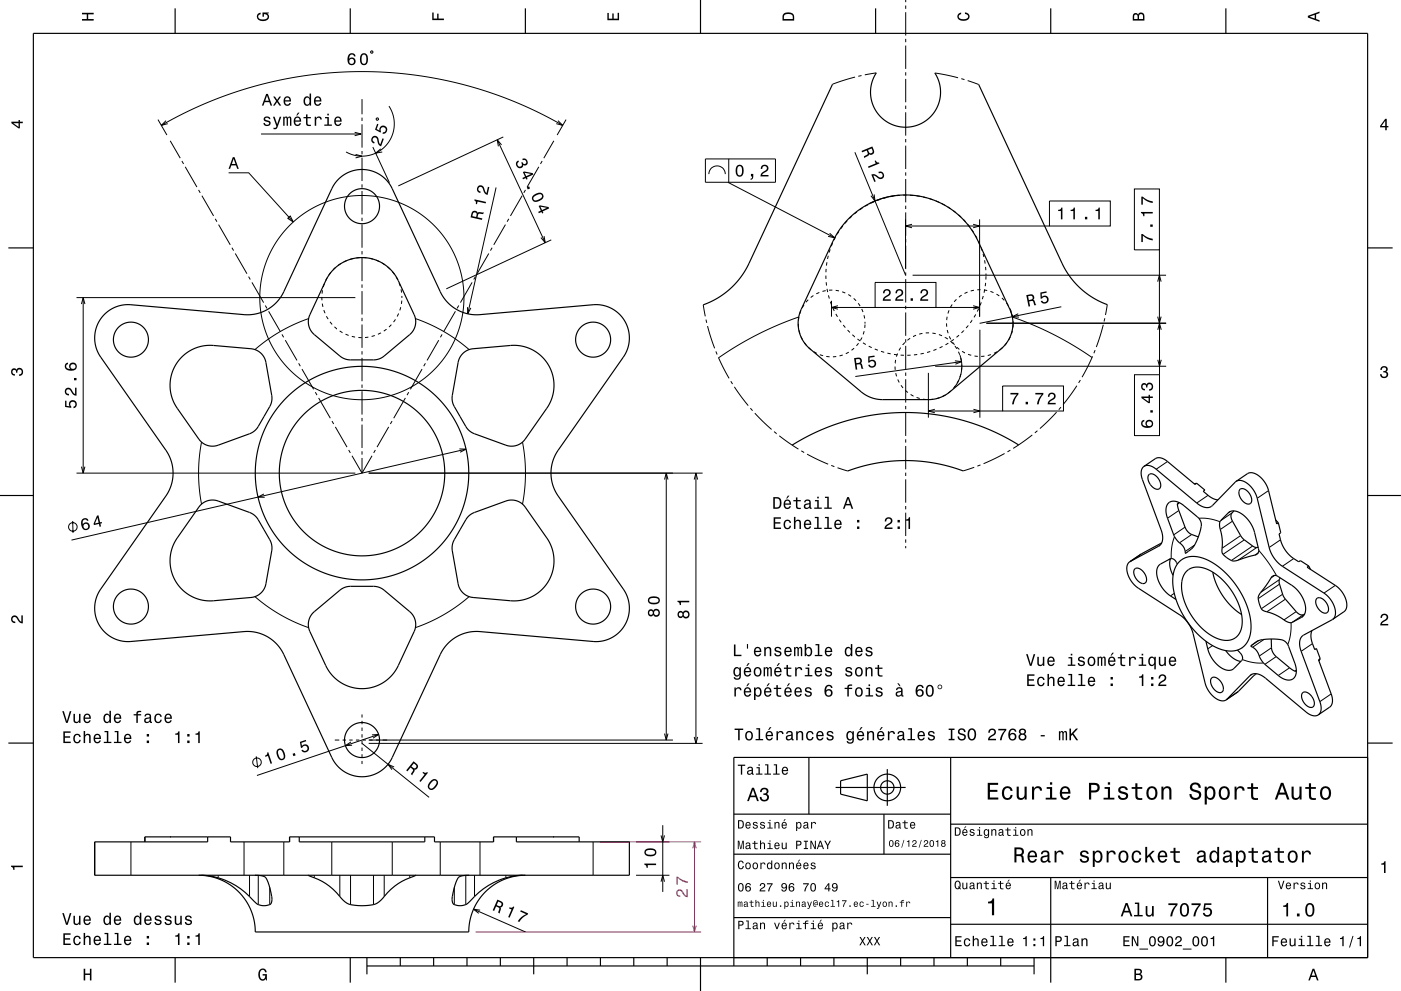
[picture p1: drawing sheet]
<svg xmlns="http://www.w3.org/2000/svg" width="420mm" height="297mm" viewBox="0 0 420 297" stroke-linecap="round" stroke-linejoin="round" font-family="sans-serif">
<g fill="none" stroke="#000" stroke-width=".3">
<path d="M271.5 0v.6M111.3 15.3l.5 .2-.2 .5-.5-.3zM271.5 1.7v.9M271.5 3.7v7M271.5 11.6v1.1M271.5 13.6v7M47.4 35.8l2.6 4.7M48.4 37.6l6.8-3.7 6.8-3.1 7-2.7 7.9-2.4 7.8-1.9 7.9-1.3 8.2-.8 7-.2 8.2 .2 7 .6 8.4 1.3 8 1.9 7.5 2.2 7.7 2.9 7.3 3.3 6.8 3.7M49.8 36.2l-1.4 1.4 1.9-.5M106.3 39.6l2 .6-2 .5M108.5 29.7v4.6M108.5 35.2v1"/>
<path d="M108.5 37.2v7M112.8 35.5l.6-.1v.5l-.5 .1zM116.6 31.8l1.3 2.8 .3 3.2-.8 3.2-1.8 2.7-2.5 2-3.1 1-3.2-.1-3.1-1.1M167.3 36.2l1.4 1.4-1.9-.5M169.7 35.8l-2.7 4.7M249.6 25.2h.1M256.3 23.1l-6.6 2.1M258.3 22.6l-1 .3M262.7 21.8l-3.4 .6M271.5 21.6v1M271.5 23.7v6.9M271.5 31.7v.9"/>
<path d="M271.5 33.6v7.1M280.3 21.9h.1M280.4 21.9l6.8 1.4M288.2 23.6l.9 .3M290.1 24.2l3.3 1.1M51 42.2l3 5.2M54.5 48.3l.5 .8M55.5 50l3.5 6.1M59.5 56.9l.5 .9M60.5 58.7l3.5 6M68.5 51.8h6.1l13.3 14.7M78.3 40.2h30"/>
<path d="M106.6 46.3l1.9 .5-1.9 .5M108.5 45.3v.9M108.5 47.3v7M108.5 55.2v1.1M108.5 57.2v7M111.8 44.1l4.9 10.7M114.2 44.6l-1.6 1.3 2-.3M148.7 56.2l-8.5 37.9M149.1 41.9l14.3 30.8M150.4 43.4l-1.3-1.5 .3 2M150.9 41l-31.5 14.7M156.5 58.7l-3.5 6"/>
<path d="M157.5 56.9l-.5 .9M161.5 50l-3.5 6.1M162.5 48.3l-.5 .8M166 42.2l-3 5.2M263.9 59.7l-.9 .4M265.8 59.2l-.9 .2M267.8 58.8l-1 .2M269.5 58.5l-4.5 .8-4.5 1.8M269.8 58.6h-1M271.5 41.6v1.1M271.5 43.6v7M271.5 51.7v.9"/>
<path d="M271.5 53.7v6.9M271.8 58.5h-1M272.8 58.5l1 .1M274.8 58.7l1 .2M276.7 59l1 .3M278.7 59.6l.9 .3M64.5 65.6l.5 .8M65.5 67.3l3.5 6.1M69.5 74.2l.5 .9M70.5 76l3.5 6M86.2 65.4l.8-.7 .9 1.8zM102.2 79l-.9 .6"/>
<path d="M103.9 78.1l-.9 .4M105.9 77.5l-1 .2M107.8 77.2l-1 .1M108.5 65.2v1M108.5 67.3v6.9M108.5 75.3v.9M108.5 77.3v7M108.8 77.2l1 .1M110.8 77.4l1 .3M112.7 78l1 .4M114.5 78.8l.9 .6M116.2 80l.7 .7"/>
<path d="M146.5 76l-3.5 6M147.5 74.2l-.5 .9M151.5 67.3l-3.5 6.1M152.5 65.6l-.5 .8M163.1 70.8l.3 1.9-1.2-1.5M165.3 71.9l-31.5 14.7M247.9 78.6l-.1 1M248.3 76.6l-.2 1M248.9 74.7l-.3 1M249.6 72.9l-.4 .9M250.5 71.1l-.5 .9M251.5 69.3l-.5 .9"/>
<path d="M252.7 67.7l-.6 .8M254 66.2l-.7 .7M255.4 64.8l-.8 .7M256.9 63.5l-.8 .6M258.5 62.3l-.8 .6M260.3 61.3l-.9 .5M262.1 60.5l-1 .4M271.5 65.7v14.7M271.5 61.6v1M271.5 63.6v7.1M271.5 71.6v1.1M271.5 73.6v7"/>
<path d="M280.6 60.2l.9 .4M282.4 61l.9 .5M284.1 62l.9 .6M285.8 63.1l.8 .6M287.4 64.4l.7 .7M288.8 65.8l.7 .7M290.1 67.3l.7 .7M291.3 68.8l.6 .9M292.4 70.5l.5 .9M293.3 72.3l.4 .9M293.7 65.7v29.2M294.1 74.2l.3 .9"/>
<path d="M294.7 76.1l.3 .9M295.2 78l.1 1M295.5 80v1M22.9 89.2h83.6M24.4 91.1l.5-1.9 .6 1.9M24.9 89.2v52.6M74.5 82.9l.5 .9M75.5 84.6l3.5 6.1M79.5 91.6l.5 .8M80.5 93.3l3.5 6.1M92.5 95.5l-4.4 1.7-4.2 2.2-3.6 2.3-3.9 3.1M96.5 89v1"/>
<path d="M96.6 91l.2 1M96.7 87l-.2 1M97.1 92.9l.3 1M97.2 85.1l-.3 .9M97.9 94.8l.5 .8M98.1 83.3l-.5 .9M98.9 96.5l.7 .7M99.2 81.6l-.6 .8M100.3 97.9l.7 .7M100.6 80.2l-.8 .7M101.8 99.2l.9 .5M108.5 85.2v1.1"/>
<path d="M108.5 87.2v7M108.5 95.2v1M108.5 97.3v6.9M114.2 99.7l-.9 .5M115.9 98.7l-.8 .5M117.3 97.3l-.7 .7M117.6 81.4l.6 .8M118.6 95.7l-.6 .8M118.8 83l.4 .9M119.5 94l-.4 .9M119.7 84.8l.3 .9M120.1 92.1l-.2 .9"/>
<path d="M120.2 86.7l.2 1M120.5 90.1l-.2 1M120.5 88.7v.6M124.5 95.5l4.6 1.8 4 2.1 4 2.6 3.5 2.8M136.5 93.3l-3.5 6.1M137.5 91.6l-.5 .8M140.1 92.1l.1 2 1-1.8M141.5 84.6l-3.5 6.1M142.5 82.9l-.5 .9M210.8 91.4l.6 3.4M211.6 95.8l.3 1M212.1 97.7l2.1 6.7"/>
<path d="M239.3 97l.1 1M239.5 95l-6.8 2.6-6.1 2.9-5.9 3.3-5.3 3.4M239.5 95l-.1 1M239.5 99l.3 1M240.1 93.1l-.4 1M241 91.4l-.5 .8M242.3 89.8l-.7 .8M243.9 88.6l-.9 .6M245.6 87.7l-.9 .4M247.5 87.1l-.9 .2M247.6 82.6v1M247.7 80.6l-.1 1"/>
<path d="M247.7 84.6l.1 1M247.9 86.6l.2 .9M248.4 88.5l.2 1M248.9 90.4l.4 1M249.3 90.1v4.8M249.5 86.9l-1 .1M249.7 92.3l.4 .9M250.5 87l1 .2M250.6 94.1l.5 .8M251.6 95.8l.6 .8M252.5 87.5l.9 .3M252.8 97.4l.6 .8"/>
<path d="M254.1 98.9l.7 .7M254.3 88.3l.8 .5M255.9 89.4l.7 .7M257.3 90.9l.5 .8M258.3 92.6l.4 .9M259 94.5l.2 1M259.1 99.3l-.3 .9M259.3 96.4v.5M259.3 97.3l-.1 1M259.3 96.9v.1M271.5 81.7v.9M271.5 83.7v6.9"/>
<path d="M271.5 91.6v1.1M271.5 93.6v7.1M273.6 82.5h76M276.5 99.9l-.9 .2M278.5 99.8h-1M279.5 99.8l1 .2M283.8 96.9v1M283.9 94.9l-.1 1M284 98.9l.2 1M284.5 93l-.3 1M285.5 91.2l-.6 .9M286.7 89.7l-.6 .7"/>
<path d="M288.3 88.5l-.8 .5M288.9 99.1l-.7 .7M290.1 87.5l-1 .5M290.3 97.6l-.7 .7M291.5 95.9l-.6 .9M292 87l-1 .2M292.5 94.2l-.5 .9M293.4 92.5l-.4 .9M293.8 98.8v26.4M294 86.8l-1 .1M294.2 90.6l-.4 .9M294.8 88.7l-.3 1"/>
<path d="M295 86.9l.9 .2M295.2 86.8l-.2 .9M295.5 84.8l-.1 1M295.6 82v.5M295.6 82.8v1M295.6 82.5h.1M295.7 96.9h53.9M295.8 96.8h53.8M296.9 87.3l.9 .4M298.7 88.2l.9 .5M300.4 89.3l.7 .7M301.7 90.8l.6 .8"/>
<path d="M302.8 92.5l.4 .9M302.9 93l.6 1.9M303.4 94.4l.2 .9M303.5 95l5.9 2.3 6.4 2.9 5.9 3.3 5.7 3.6M303.5 99.1l-.3 1M303.7 96.3l.1 .6M303.8 97.2l-.1 1M330.8 97.3l-2.1 6.7M331.2 95.4l-.2 1M331.9 91.3l-.5 3.1M84.5 100.2l.5 .9M85.5 102l3.5 6"/>
<path d="M89.5 108.9l.5 .8M90.5 110.6l3.5 6.1M94.5 117.5l.5 .9M95.5 119.3l3.5 6M103.6 100.2l.9 .3M105.5 100.8l.9 .2M107.4 101.1l1 .1M108.5 105.3v.9M108.5 107.2v7.1M108.5 115.2v1.1M108.5 117.2v7M110.4 101l-1 .2"/>
<path d="M112.4 100.5l-1 .3M121.5 119.3l-3.5 6M122.5 117.5l-.5 .9M126.5 110.6l-3.5 6.1M127.5 108.9l-.5 .8M131.5 102l-3.5 6M132.5 100.2l-.5 .9M214.6 105.3l.4 .9M215.4 107.2l3.2 6.2M219.1 114.2l.5 .9M220.2 115.9l4.1 5.7M240.1 100.9l.5 .9"/>
<path d="M241.1 102.7l.6 .8M242.4 104.2l.8 .6M244 105.4l.9 .5M245.8 106.3l.9 .3M247.7 106.8l1 .1M250.7 106.9h-1M252.6 106.4l-.9 .3M254.4 105.5l-.8 .5M255.5 100.3l.8 .7M256 104.3l-.7 .7M257.1 101.6l.8 .6M257.4 102.9l-.6 .7"/>
<path d="M258.4 101.1l-.5 .9M258.7 102.7l.9 .6M260.4 103.7l.9 .5M262.2 104.6l1 .4M264.1 105.3l1 .3M266 105.8l1 .2M268 106.2l1 .1M268.3 109.8l.1 1M268.5 107.9l-.1 .9M268.5 111.8l.3 1M269.1 105.9l-.4 1M269.1 113.7l.5 .9"/>
<path d="M270 106.4l1 .1M270 104.2l-.5 .8M270.1 115.5l.6 .8M271.3 102.6l-.7 .8M271.4 117l.8 .6M271.5 101.6v1.1M271.5 103.6v7M271.5 111.7v.9M271.5 113.7v6.9M272.8 101.4l-.8 .6M273 118.2l.9 .5M273 106.4l-1 .1"/>
<path d="M274.6 100.5l-.9 .4M274.8 119.1l.9 .3M275 106.2l-1 .2M276.7 119.6l1 .1M276.9 105.9l-.9 .2M278.3 111.8v13.4M278.9 105.4l-1 .2M279.7 119.7l-1 .1M280.3 109.8h69.3M280.8 104.7l-1 .3M281.5 100.3l.9 .3M281.6 119.2l-.9 .3"/>
<path d="M282.6 103.8l-.9 .5M283.3 101.1l.8 .5M283.4 118.3l-.8 .5M284.3 102.8l-.9 .5M284.6 100.8l.4 .9M284.9 102.2l.7 .7M285 117.2l-.7 .6M285.6 102.5l.6 .8M286 101.7l-.9 .6M286.3 103.7l.5 .8M286.4 115.7l-.6 .7M286.9 104.1l.7 .6"/>
<path d="M287.3 105.4l.4 .9M287.4 114l-.5 .8M287.5 100.4l-.8 .7M287.8 106.4l.5 2.3-.1 2.5-.7 2.7-1.3 2.1M288 107.3l.2 1M288 112.1l-.2 .9M288.3 109.3v.5M288.3 110.1l-.1 1M288.4 105.3l.9 .5M290.2 106.2l1 .3M292.1 106.7l1 .1M295.1 106.7l-1 .1"/>
<path d="M297.1 106.3l-1 .2M298.9 105.4l-.9 .5M300.5 104.2l-.8 .7M301.8 102.7l-.6 .8M302.8 101l-.4 .9M322.8 115.6l-4.1 5.7M323.9 113.9l-.5 .9M327.5 106.8l-3.1 6.2M328.3 104.9l-.4 1M24.4 139.9l.5 1.9 .6-1.9M60.4 132.5l-.6 4.2-.3 4.7 .2 5 .7 4.7M99.5 126.2l.5 .9"/>
<path d="M100.5 127.9l3.5 6.1M104.5 134.9l.5 .8M105.5 136.6l3 5.2M108.5 125.3v.9M108.5 127.3v6.9M108.5 135.2v1M108.5 137.2v4.6M111.5 136.6l-3 5.2M112.5 134.9l-.5 .8M116.5 127.9l-3.5 6.1M117.5 126.2l-.5 .9M137.7 134.5l2 .1-1.8 .9"/>
<path d="M139.7 134.6l-118.3 27.3M156.6 132.5l.7 4.6 .2 4.3-.1 4.5-.8 5.2M225 122.3l.6 .8M226.3 123.8l5 4.9M232.1 129.3l.7 .7M233.6 130.6l5.8 4M240.2 135.1l.9 .5M242 136.1l6.3 3M249.2 139.5l.9 .3M271.5 121.6v1.1M271.5 123.6v7.1M271.5 131.6v1"/>
<path d="M271.5 133.6v7M293.9 139.3l-.9 .4M301.2 135.9l-6.3 3.1M302.9 134.9l-.9 .5M309.5 130.4l-5.8 4M311 129.1l-.8 .6M316.7 123.5l-4.9 4.9M318.1 122l-.7 .8M350 138.3l-3.4 2.3M21.8 156.1l.1 3.6M22.9 141.8h83.6M79.1 148l-1.8 1h2"/>
<path d="M110.5 141.8h100.1M199.2 143.7l.5-1.9 .6 1.9M199.7 141.8v80M208.1 143.7l.5-1.9 .5 1.9M208.6 141.8v81M251.1 140.2l3 1M271.5 141.7v.9M271.5 143.7v7M271.5 151.6v1.1M271.5 153.6v7M292.1 140l-3.4 1.1M353.4 153l-3.4 2.3"/>
<path d="M355.3 158l-3.4 2.3M359.4 155.3l3 .1 3.3 1M362.2 148.4l-3.4 2.4M368.8 153.3l-.6 .4M369.3 153.7l-3.4 2.4M369.5 156.2l-3.7 2.5M380.3 147l-3.4 2.3M76.4 178.8l3.6 2.8 3.9 2.6 4.3 2.2 4.3 1.7M140.6 178.8l-3.5 2.8-4.2 2.7-4 2-4.4 1.8M271.5 161.6v1M271.5 163.7v.6M342.2 166l-3.4 2.3"/>
<path d="M347.7 163.5l-.3 .2M352 177.8l-1.1 .8M352.1 160.8l-.8 3.1-.2 3.5M357.3 160.2l-3.7 2.5M358.1 163.4l-2.8 1.9M371.9 160.5l-5.5 3.8M373 161.8l-6.4 4.3M375.5 163.6l-6.4 4.4M376.8 164.1l-5.6 3.8M377.2 165.7l-1 .7M377.4 164.9l2.9 3.8 2.4 3.8M382.1 172.4l-1.1 .8"/>
<path d="M383.5 173.7l-5.5 3.8M383.6 175.1l-6.4 4.3M383.9 161.8l-3.4 2.3M384.5 178.1l-6.4 4.3M385.3 179.6l-5.5 3.8M387.8 167.4l-3.4 2.3M400.3 175.4l-3.4 2.4M363.5 193.5l-1.4 1M372.4 197.7l3.4 .9 3 .1M376.7 192.3h-.1M377.3 192l-2.2 1.5M378.9 191.6l-3.4 2.4"/>
<path d="M381.2 194.1l-3.7 2.5M382.6 196.8l-3.4 2.3M387 186.6l-.1 3.7-.8 2.9M388.6 183.3l-3.7 2.5M390.6 184.8l-.4 .2M390.8 184.2l-3.4 2.3M393.5 192.9l-3.4 2.3M108.5 214.1v.9M108.5 216v1M108.5 218v1M199.2 219.9l.5 1.9 .6-1.9M371.2 207.2l-3.4 2.3"/>
<path d="M375.4 202.1l-.7 .4M386.6 200.1l-3.4 2.3M399.1 208l-3.4 2.3M76.8 226.7l.5 3.5M100.4 221.8h1.3M102.7 221.8h1M104.7 221.8h1M105.2 222.4l-1.6 1.1 2-.2M106.7 221.8h1M108.5 220v1M108.5 222v1M108.5 224v1"/>
<path d="M108.5 226v1M108.5 228v1M108.5 222.8l20.1 16.2M108.7 221.8h1M110.5 221.8h91.2M110.5 222.8h100.1M111.5 220.2l2-.1-1.7 1.1M113.5 220.1l-36.5 12.3M118.2 229.9l-1.9-.8 1.2 1.6M208.1 220.9l.5 1.9 .5-1.9M39.3 252.3v10M73.2 252.3v10"/>
<path d="M85.1 252.3v10M99.5 252.3v10M117.6 252.3v10M132 252.3v10M143.9 252.3v10M177.8 252.3v10M190.7 252.3h10M198.2 250.4l.5 1.9 .5-1.9M198.7 247.3v20M65.4 262.3v.8M74.8 262.3v6.4M77.4 262.3v8.8"/>
<path d="M80.9 266v5.1M94.2 262.3v.8M101.9 262.3v6.4M105.1 262.3v8.8M112 262.3v8.8M115.2 262.3v6.4M122.8 262.3v.8M136.2 266v5.1M139.6 262.3v8.8M142 272.5l15.5 6.8M142.3 262.3v6.4M143.9 272.8l-1.9-.3 1.5 1.2"/>
<path d="M151.7 262.3v.8M190.7 262.3h10M198.2 264.2l.5-1.9 .5 1.9"/>
<circle cx="108.5" cy="89.2" r="30.6"/>
<circle cx="21.8" cy="157.9" r="1.28"/>
<circle cx="77" cy="228.4" r="1.28"/>
</g>
<path d="M179.8 252.3h30.4M142.5 279.3h67.7" fill="none" stroke="#ff0080" stroke-width=".3"/>
<g fill="none" stroke="#000" stroke-width=".35">
<path d="M10 10h400v277h-400zM52.5 2.5v7.5M105 2.5v7.5M157.5 2.5v7.5M210 0v10M262.5 2.5v7.5M315 2.5v7.5M367.5 2.5v7.5M249.6 25.2l-26 55.5-2.4 3.5-3 3-3.7 2.5-3.7 1.7M262.7 21.8l-1.2 2.5-.5 2.7 .2 3 1 2.5 1.6 2.3 2.3 1.9 2.5 1 2.7 .4 3-.4 2.5-1 2.2-1.7 1.7-2.5 1-2.5 .3-3-.6-2.7-1.1-2.4M293.4 25.3l26 55.6 2.3 3.2 3 3 3.3 2.3 3.9 1.9M2.5 74.3h7.5"/>
<path d="M254.6 65.4l2.2-2 2.3-1.5 2.4-1.3 2.6-1 2.6-.7 2.7-.4 2.8-.1 3 .3 2.7 .6 2.6 .9 2.2 1 2.6 1.6 2.1 1.7 2 2 1.7 2.1 1.6 2.6 10.3 22 .6 2.7-.1 3-1 2.8-1.8 2.4-15.9 13.3-1.7 1.1-2 .9-2.5 .4h-14.5l-3.2-.7-2.5-1.5-15.6-13.1-1.3-1.2-1.1-1.7-.8-2.1-.3-2 .1-2.2 .5-1.9 10.2-22 2-3.2zM410 74.3h7.5M31.5 94.1l1.3-1.1 1.8-1 1.7-.5 2-.2 35.4 3 3.2-.3 3-1.1 2.8-2.1 2.1-2.8 15.5-32.9 1.5-1.7 2-1.4 2.3-.9 2.3-.3 2.5 .3 2.3 .8 2 1.5 1.5 1.7 15.5 32.8 2 2.8 2.8 2.1 2.8 1.1 3.2 .4 35.5-3 2.7 .3 2.5 1.1 1.5 1 1.2 1.2 1 1.5 .7 1.6 .4 1.7 .2 1.7-.2 1.7-.5 1.7-1 2-20.1 28.7-1.3 3.2-.4 3.5 .5 3.2 1.3 2.7 20.6 29.7 .8 2.3 .3 2.5-.4 2.5-1 2.3-1.5 1.9-2 1.6-2 .9-2.5 .5-36.1-3.1-3.3 .4-3.2 1.3-2.7 2.2-1.8 2.7-15.3 32.5-1.6 1.9-1.8 1.3-2.3 .9-2.5 .4-2.5-.3-2.3-.9-2.1-1.4-1.6-1.9-15.5-32.8-2.1-2.8-2.5-1.9-2.8-1.2-3.2-.4-35.3 3.1-3-.3-2.7-1.2-1.4-1.1-1.2-1.2-.9-1.5-.7-1.6-.5-3.2 .2-1.8 .4-1.6 1.2-2.2 19.9-28.6 1.4-3.2 .4-3.2-.5-3.2-1.3-2.9-20-28.6-1-1.8-.7-2.9 .2-3 1-2.8zM100.1 80.7l1.5-1.3 1.7-1 2.1-.8 1.7-.3 2-.1 2 .3 3.5 1.3 2.4 1.9 1.7 2.1 5.5 11.5a5 5 0 0 1-1.4 6l-8 6.7-1.4 .6-1.4 .3h-7.2l-1.6-.4-1.3-.8-7.7-6.4a5 5 0 0 1-1.3-6l5-10.6zM54.5 107l1.5-1.3 1.7-1 1.9-.7 1.9-.4 2.3-.1 11.4 1a5 5 0 0 1 4.5 4.1l1.8 10.9-.4 1.9-2 3.4-1.9 3.4-1.5 1.4-10.3 3.8a5 5 0 0 1-5.8-1.8l-6.9-9.8-.9-2-.6-2-.2-3 .5-2.9 1.1-2.5zM138.7 106l1.4-1 1.5-.5 11.7-1 2.2 .1 2.4 .5 2.3 1.1 2 1.5 1.7 1.8 1.2 2.2 .8 2.6 .2 2.8-.5 2.7-1.4 3.2-6.7 9.6a5 5 0 0 1-5.8 1.8l-9.4-3.4-1.4-.7-1.1-1.3-3.8-6.6-.4-1.2v-1.5l1.7-10.1 .5-1.4zM305.4 133.3l-3.9-2.2-4.3-2.1-8.2-2.9-4.4-1.1-4.4-.8-4.3-.4-4.7-.2-8.5 .6-4.4 .8-4.4 1.1-8.2 2.9-4.5 2.2-3.7 2.2M343 139.8a3.4 3.4 0 0 0-.5 3.9l5.7 15.3a3.7 3.7 0 0 1-.8 4.7l-8.7 4.7M343 139.8a3.1 3.1 0 0 1 3.6 .8l12.2 10.2a3.5 3.5 0 0 0 4.7 .7l7.1-7.2M343 139.8l3.4-2.3a3.1 3.1 0 0 1 3.6 .8l8.2 6.9 .6-.4M0 148.5h10M60.1 151.4a5 5 0 0 1 5.3-1.2l9.4 3.4 1.3 .7 1.2 1.3 3.6 6.1 .5 1.4 .1 1.5-1.8 10.4a5 5 0 0 1-4.5 4.1l-11.7 1-3.2-.3-2.3-.8-2.2-1.3-1.8-1.7-1.6-2.2-.9-2.3-.5-2.5 .1-2.5 .6-2.4 1.3-2.7z"/>
<path d="M140.4 154.8l1.6-1.1 9.7-3.5a5 5 0 0 1 5.8 1.8l6.7 9.6 1.3 2.7 .5 2.4v2.8l-.5 2.4-1.1 2.3-1.5 2-1.6 1.5-2.2 1.3-2.3 .8-3.3 .3-11.7-1a5 5 0 0 1-4.5-4.1l-1.7-9.9v-1.7l.6-1.7zM288.7 141.1l-4.2-1.3-4.2-1-4.2-.6-5-.2-4 .2-4.2 .6-4.4 .9-4.4 1.5M344.5 142.2a2.3 2.3 0 0 1 3 1.6 1.79 1.79 0 0 1-.3 2.8 3.4 3.4 0 0 1-2.8-4.3zM350.2 150.8a3.5 3.5 0 0 1 4.8 .8l4 3.3a3.1 3.1 0 0 1 1.1 2.9 11.1 11.1 0 0 1-3.2 6.9l-1.5 1.1a4.4 4.4 0 0 0-2.1-3.4l-1.3-1.9-2-5.2a4.5 4.5 0 0 1 .2-4.5zM353.5 150.6l-.6 .4 .3 1.2 2.4 6.4 1.3 1.4 2.3 .9M353.5 150.6l-.5 .6M353.5 150.6h.1M358.8 144.8l2.4 2.1-.5 .3 1.5 1.2a5.4 5.4 0 0 0 2.9 1.4M358.8 144.8l-.8 .2M368.2 153.7a3.5 3.5 0 0 1 4.7 .8l1.7 1.8 1 1.9 1.7 6.2a1.43 1.43 0 0 1-1.1 2l-5 1.5a3.9 3.9 0 0 1-4.2-1.4 1.95 1.95 0 0 1-.6-2.2 25 25 0 0 0-.8-7.1l.2-1zM369.9 153.1l-.8 1v1.2l3 5.4 .8 1 2.8 2.1 .7 .3h.8M370.6 144.3a3.8 3.8 0 0 1 4.5 1.6 8.3 8.3 0 0 1 1.8 3.4l3.6 15 1.5 3 2.2 2.2 12.7 8.3a6.8 6.8 0 0 1 3.2 7.2l-.6 .6"/>
<path d="M370.6 144.3l3.4-2.3a3.8 3.8 0 0 1 4.5 1.6 8.3 8.3 0 0 1 1.8 3.4l2.4 10 .5-.3M371.7 146.7a2.3 2.3 0 0 1 3.1 1.5 1.8 1.8 0 0 1-.3 2.9 3.4 3.4 0 0 1-2.9-4.3zM382.4 155.9l.8 .8M383.2 156.7l.8 3-.6 .3 .5 1.8 .5 1.5 1 1.7 1.1 1.3 1.3 1.1 1.5 1 .5-.4 2.6 1.6M410 148.5h10M338.7 168.4a4 4 0 0 0 0 5 8.1 8.1 0 0 0 2.6 2.9l12.7 8.2 2.3 2.4 1.3 2.8 3.7 15a6.8 6.8 0 0 0 5.5 5.3l.8-.2M340.2 170.5a2.47 2.47 0 0 1 3.2 1.8 1.71 1.71 0 0 1-.4 2.6 3.4 3.4 0 0 1-2.9-4.3zM348.3 162.7l-.3 .2a53.5 53.5 0 0 0-9.3 5.5M350.7 167.5l-.2 .2M350.8 167.5a1.73 1.73 0 0 1 2.2 1.5M350.8 167.5l-2.9 1.5a3.8 3.8 0 0 0-.7 4.9l.9 1.8 1.2 1.5 1.2 1.1 2.1 1.4M350.9 167.4a6.2 6.2 0 0 0 .8 5.1"/>
<path d="M354.3 167.7l1.7-.8 1.9-.1 2 .3 2.5 .9 2.4 1.5 2 1.6 2.2 2.2 1.8 2.4 1.5 2.6 1.4 2.8 .9 3.1 .4 2.5v2.3l-.5 2.2-.9 1.8-1.3 1.2M354.3 167.7l-1.3 1.3-.9 1.8-.5 1.9v2.5l.4 2.5 .9 2.9 1.3 2.9 1.5 2.5 2 2.6 2 2.1 2.5 2 2.2 1.3 2.2 .8 2 .3 2-.2 1.7-.7M354.4 167.7h-.1M355.5 165.8h.1M355.7 171.2l1.1-.8 1.6-.4h1.6l1.6 .5 1.8 .9 1.8 1.2 3.4 3.5 2.5 4.3 .8 2.2 .4 2.2 .1 1.9-.3 1.8-.6 1.4-1.1 1.2-1.2 .6-1.5 .2-1.5-.1-1.6-.6-3.5-2.2-3.1-3.4-2.4-4-1.2-4.2-.2-2 .2-1.5 .4-1.4zM363.6 171.5l1 3.5 2 3.6 2.7 3.3 2.9 2.3M381.3 172.9a1.36 1.36 0 0 1 1.8-.1l5.3 3.5 1.4 1.6 1.1 2.2a3.8 3.8 0 0 1-.7 4.9l-2.8 1.5a2.26 2.26 0 0 1-2.5-.7 17.8 17.8 0 0 0-6.2-2.8 5.3 5.3 0 0 1-1.3-4.6zM383.8 173.2l-.3 .8v.9l1.5 4.3 4.1 4.6 1.1 .5 .9-.3M392.4 169.6l-.5 .4 8.4 5.5a6.8 6.8 0 0 1 3.2 7.2l-.5 .5-3.5 2.4M392.4 169.6l.5 1M394.8 179.4a2.3 2.3 0 0 1 3 1.5 1.88 1.88 0 0 1-.2 2.8 3.3 3.3 0 0 1-2.8-4.3zM93.8 183.7l8.5-7.1 1.3-.7 1.5-.2h7.1l1.7 .4 1.3 .8 7.6 6.4a5 5 0 0 1 1.4 6l-5 10.6-1.7 2.5-1.8 1.6-2.2 1.3-2.4 .8-2.4 .3-2.5-.2-2.4-.8-2.2-1.2-1.9-1.6-1.8-2.7-5-10.6a5 5 0 0 1 .9-5.6z"/>
<path d="M361.5 192.2l1.2 4 1.1 1.7 1.3 1.5a3.7 3.7 0 0 0 4.9 .9l2.2-2.3a1.86 1.86 0 0 0-.7-2.7l-.5-.5M367.5 195l1.4 1.6a5.8 5.8 0 0 0 3.1 1.6M372.4 194.1l-.1 .1M375 193.5a7.5 7.5 0 0 1 3.5-1.8 11.2 11.2 0 0 1 6.7 .5l1 1.3 2 5.4a3.5 3.5 0 0 1-1.1 4.8 4.3 4.3 0 0 1-3.9-1.3l-4.1-3.4-1.1-1.4a6.1 6.1 0 0 0-3-4zM381.1 191.5l.1 3 .9 1.8 4.9 4.1 1.3 .8 .3-.2M393.3 189a5.2 5.2 0 0 0 .2 3.9l.6 1.8 .5-.4 1.2 3.1M395.8 197.4l-.5 .3 3.8 10.3a3.4 3.4 0 0 1-.5 3.9l-3.4 2.3M395.8 197.4l-.4 .7M399.5 185.6l-8.7 4.7a3.8 3.8 0 0 0-.7 4.9l5.6 15.1a3.4 3.4 0 0 1-.5 3.9M363.2 203.2a2.34 2.34 0 0 1 3.1 1.6 1.78 1.78 0 0 1-.3 2.8 3.3 3.3 0 0 1-2.8-4.3zM367.6 209.8l7.1-7.3a3.5 3.5 0 0 1 4.7 .8l12.2 10.1a3.2 3.2 0 0 0 3.6 .8M376.6 201.9l-5.5 5.5-3.5 2.4"/>
<path d="M388.6 201l-.4 .1M390.5 207.6a2.56 2.56 0 0 1 3.3 2 1.47 1.47 0 0 1-.8 2.4 3.5 3.5 0 0 1-2.6-4.3zM2.5 222.7h7.5M242.5 227v17M250.5 236h21M252 234l8-2v8l-8-2zM266 230.5v11M285 227v60M410 222.7h7.5M410 227h-190v62.5M43.4 252.3v-1.5h25.7v1.5h17.7v-1.5h43.5v1.5h17.7v-1.5h25.6v1.5M62.3 250.8v1.5h-33.9v10h160.3v-10h-33.9v-1.5"/>
<path d="M89.7 250.8v1.5h37.6v-1.5M220 244h65M220 256h65M265 244v12M285 247h125M59.6 262.3l3.4 .4 3.1 .9 2.8 1.5 2.5 2.1 2.3 2.7 1.5 2.8 1 3.1 .3 3.5h64l.4-3.4 .9-3.1 1.7-3.1 2.1-2.5 2.7-2.2 2.9-1.5 3.1-.9 3.2-.3M60.4 262.3a22 22 0 0 1 16.4 8.4 3.8 3.8 0 0 0 4.5 0l.1-.2a12.8 12.8 0 0 0-2-7.7l-1.1-.4-1.9-.1M92.5 262.3h-.1a20 20 0 0 1 10.4 7.5 7.3 7.3 0 0 0 5 1.6h.7a11.9 11.9 0 0 0 4.6-.7l.6-.4a28.8 28.8 0 0 1 6.8-6.2l4-1.8M140.6 262.3l-1.8 .1-1.2 .4a12.8 12.8 0 0 0-1.9 7.7l.1 .2a3.9 3.9 0 0 0 5.5-1 21.3 21.3 0 0 1 15.3-7.4M220 275h65M285 277h125M285 263h125"/>
<path d="M315 263v31.5M380 263v24M52.5 287v7.5M105 287v7.5M110 289.5h200M110 287v5M120 287v2.5M130 287v2.5M140 287v2.5M150 287v2.5M160 287v5M170 287v2.5"/>
<path d="M180 287v2.5M190 287v2.5M200 287v2.5M210 287v10M230 287v2.5M240 287v2.5M250 287v2.5M260 287v5M270 287v2.5M280 287v2.5M290 287v2.5M300 287v2.5"/>
<path d="M310 287v5M367.5 287v7.5"/>
<circle cx="108.5" cy="61.8" r="5.3"/>
<circle cx="39.2" cy="101.8" r="5.3"/>
<circle cx="177.8" cy="101.8" r="5.3"/>
<circle cx="108.5" cy="141.8" r="32"/>
<circle cx="108.5" cy="141.8" r="24.8"/>
<circle cx="39.2" cy="181.8" r="5.3"/>
<circle cx="177.8" cy="181.8" r="5.3"/>
<circle cx="108.5" cy="221.8" r="5.2"/>
<circle cx="266" cy="236" r="4"/>
<circle cx="266" cy="236" r="2"/>
</g>
<g fill="#000">
<path d="M24.6 3.8h3.5v.5h-1.7v1.4h1.7v.5h-3.5v-.5h1.4v-1.4h-1.4z" fill-rule="evenodd"/>
<path d="M77.3 4.2l.8-.4v.5l-.3 .1a.68 .68 0 0 0-.4 .6 .68 .68 0 0 0 .4 .6 1.68 1.68 0 0 0 2.4-.6 .93 .93 0 0 0-1.1-.8v.8h-.4v-1.3h1.9v.3l-.5 .1 .4 .4a1.19 1.19 0 0 1-.9 1.7 1.9 1.9 0 0 1-2.6-1.3z" fill-rule="evenodd"/>
<path d="M104.7 16.2a2.4 2.4 0 0 0 .2 3.2 1.16 1.16 0 0 0 1.5-.3 1.16 1.16 0 0 0-.2-1.5 1.16 1.16 0 0 0-1.5 0 1.02 1.02 0 0 1 .8-1.3l.4 .2 .2 .4h.5a1.12 1.12 0 0 0-.7-.9 1.12 1.12 0 0 0-1.2 .2zM104.6 18.4a.75 .75 0 0 1 1.5 0 .75 .75 0 0 1-1.5 0zM108.2 16.4a2.02 2.02 0 0 0 .9 3.2 2.03 2.03 0 0 0 .9-3.2 1.11 1.11 0 0 0-1.8 0zM108.8 16.4h.6a2.37 2.37 0 0 1 0 2.7h-.6a2.38 2.38 0 0 1 0-2.7z" fill-rule="evenodd"/>
<path d="M129.6 3.8h.4v1.8h1.1v-1.5h.4v1.5h1.6v.4h-3.5z" fill-rule="evenodd"/>
<path d="M182.1 3.9h.4v1.7h1.1v-1.6h.4v1.6h1.2v-1.8h.4v2.3h-3.5z" fill-rule="evenodd"/>
<path d="M235 4a2.21 2.21 0 0 0-.4 2.2h3.5v-1.2a1.92 1.92 0 0 0-3.1-1zM235.3 4.4l.4-.2a1.45 1.45 0 0 1 2 .8v.7h-2.7l.1-1z" fill-rule="evenodd"/>
<path d="M287.3 4.2l.8-.4v.4l-.3 .1a.66 .66 0 0 0-.4 .6 .66 .66 0 0 0 .4 .6 1.69 1.69 0 0 0 2.5-.5 .9 .9 0 0 0-1-.8v-.5a1.24 1.24 0 0 1 1.4 1.1 1.24 1.24 0 0 1-1.1 1.4 1.93 1.93 0 0 1-2.6-1.2z" fill-rule="evenodd"/>
<path d="M339.8 4.2l-.2 2h3.5v-1.4a.98 .98 0 0 0-.7-1 .98 .98 0 0 0-1.2 .6 .84 .84 0 0 0-1.4-.2zM340.1 4.5l.4-.1 .4 .1 .1 1.2h-1zM341.6 4.4l.4-.2a.58 .58 0 0 1 .7 .7v.8h-1.2z" fill-rule="evenodd"/>
<path d="M392.1 4.7v.6l3.5 1.2v-.4l-1-.4v-1.4l1-.4v-.4zM392.6 5l1.5-.5v1z" fill-rule="evenodd"/>
<path d="M3.4 36.5v.4l2.1 1.6h.5v-1.6h.8v-.4h-.8v-.5h-.4v.5zM4 36.9h1.6v1.1z" fill-rule="evenodd"/>
<path d="M79.8 28.1l-1.3 3.5h.5l.3-1h1.4l.4 1h.5l-1.3-3.5zM80 28.6l.6 1.6h-1.1zM81.9 28.9l.9 1.4-1 1.3h.6l.7-1 .7 1h.5l-1-1.3 1-1.4h-.6l-.6 1-.7-1zM85.3 29.2a1.45 1.45 0 0 0-.2 1.7 1.45 1.45 0 0 0 1.4 .8l.7-.8h-.4l-.6 .4a.75 .75 0 0 1-.7-.9h1.7a1.16 1.16 0 0 0-.4-1.3 1.16 1.16 0 0 0-1.5 .1zM85.7 29.4l.2-.1a.67 .67 0 0 1 .7 .1 .67 .67 0 0 1 .2 .6h-1.3zM91.3 29.2a1.49 1.49 0 0 0-.3 1.6 1.49 1.49 0 0 0 1.3 .9l.5-.5v.4h.5v-3.6h-.5v1.4a.89 .89 0 0 0-1.5-.2zM91.6 29.5a.62 .62 0 0 1 .7-.2 .62 .62 0 0 1 .5 .5 .91 .91 0 0 1 0 1.1 .91 .91 0 0 1-1 .4l-.3-.6zM94.4 29.2a1.45 1.45 0 0 0-.2 1.7 1.45 1.45 0 0 0 1.4 .8l.7-.8h-.4l-.6 .4a.75 .75 0 0 1-.7-.9h1.7a1.16 1.16 0 0 0-.4-1.3 1.16 1.16 0 0 0-1.5 .1zM94.8 29.4l.2-.1a.67 .67 0 0 1 .7 .1 .67 .67 0 0 1 .2 .6h-1.3z" fill-rule="evenodd"/>
<path d="M79.3 35.1l-.2 .3a.96 .96 0 0 0 1.2 1.2l.3 .1a.6 .6 0 0 1-.5 .8 .6 .6 0 0 1-.7-.6h-.4a1.03 1.03 0 0 0 1.3 .9 1.03 1.03 0 0 0 .6-1.4l-1.3-.5a.54 .54 0 0 1 .4-.7 .54 .54 0 0 1 .6 .5h.5a1.08 1.08 0 0 0-1.8-.6zM81.8 35l1.1 2.8-.3 .5h-.6v.4a.89 .89 0 0 0 1.2-.7l1.1-3h-.4l-.8 2.2-.8-2.2zM84.9 35v2.7h.4v-1.8l.2-.6h.3l.1 .3v2.1h.4v-2.1l.4-.3 .2 .5v1.9h.5v-1.9a.69 .69 0 0 0-.6-.9l-.5 .4-.5-.4-.5 .4v-.3zM89.3 33.8l-.5 .8h.3l.7-.8zM88.3 35.3a1.46 1.46 0 0 0-.2 1.6 1.46 1.46 0 0 0 1.4 .8l.7-.8h-.4l-.6 .5a.75 .75 0 0 1-.7-.9h1.8a1.17 1.17 0 0 0-.5-1.4 1.17 1.17 0 0 0-1.5 .2zM88.7 35.5l.2-.2a.67 .67 0 0 1 .7 .1 .67 .67 0 0 1 .2 .7h-1.3zM91.7 34.3v.8h-.7v.4h.7l.1 1.7a1.05 1.05 0 0 0 1.4 .6v-.4a.68 .68 0 0 1-1-.4v-1.5h1v-.4h-1v-.8zM94.4 35v2.7h.4v-1.6a.66 .66 0 0 1 .4-.7 .66 .66 0 0 1 .8 .2v.2h.5a.89 .89 0 0 0-.7-.9 .89 .89 0 0 0-1 .5v-.4zM97.4 35.1v.4h.7v1.8h-.9v.4h2.3v-.4h-.9v-2.2zM98.1 34.1v.5h.5v-.5zM100.5 35.3a1.45 1.45 0 0 0-.3 1.6 1.45 1.45 0 0 0 1.5 .8l.7-.8h-.5l-.6 .5a.75 .75 0 0 1-.7-.9h1.8a1.16 1.16 0 0 0-.5-1.4 1.16 1.16 0 0 0-1.4 .2zM100.8 35.5l.2-.2a.67 .67 0 0 1 .7 .1 .67 .67 0 0 1 .3 .7h-1.4z" fill-rule="evenodd"/>
<path d="M415.3 35.6l-1.6 2.1v.5h1.6v.8h.4v-.8h.5v-.4h-.5v-2.2zM415.3 36.2v1.6h-1.1z" fill-rule="evenodd"/>
<path d="M69.8 47.1l-1.3 3.5h.5l.3-1h1.4l.4 1h.5l-1.3-3.5zM70 47.6l.6 1.5h-1.1z" fill-rule="evenodd"/>
<path d="M111.6 41.1a1.16 1.16 0 0 0 .6 1.9l.1-.4a.7 .7 0 0 1-.6-.8 .7 .7 0 0 1 .8-.6 .7 .7 0 0 1 .6 .7v.4a1.63 1.63 0 0 0 1.1 1.6l.9-2.3-.4-.1-.7 1.7-.4-1a1.18 1.18 0 0 0-.6-1.3 1.18 1.18 0 0 0-1.4 .2zM113.1 37.1l-.7 1.8 1.7 .8 .1-.3a.8 .8 0 0 1 .2-1.3 .8 .8 0 0 1 1.2 .5 .8 .8 0 0 1-.8 1l-.1 .5a1.21 1.21 0 0 0 1.5-1.1 1.21 1.21 0 0 0-1.3-1.3 1.21 1.21 0 0 0-1.1 1.4l-.9-.4 .6-1.5z" fill-rule="evenodd"/>
<path d="M154.9 48.4a1.16 1.16 0 0 0 .3 1.8 1.16 1.16 0 0 0 1.7-.8 1.01 1.01 0 0 0 1.4-.6 1.01 1.01 0 0 0-.8-1.3l-.9 .1 .1 .4a.62 .62 0 0 1 .9 0 .62 .62 0 0 1 .1 .8 .62 .62 0 0 1-.9 .2l-.2-.4-.3 .1a.72 .72 0 0 1-.1 1.1 .72 .72 0 0 1-1-.1 .72 .72 0 0 1 .1-1l.3-.2-.2-.4zM156.7 51.6l.7 1.4-.8 .3 .2 .4 .8-.3 .2 .4 .4-.1-.2-.5 1.9-.9-.2-.4-2.6-.5zM157.3 51.8l1.9 .3-1.4 .7zM157.9 56.2l.3 .6 .7-.3-.3-.7zM160 58.4a1.14 1.14 0 0 0-.4 1.5 1.14 1.14 0 0 0 1.4 .6l.7-.3a1.51 1.51 0 0 0 1.1-1.8 1.43 1.43 0 0 0-2.1-.4zM160 59.1l.3-.3a1.61 1.61 0 0 1 2.2-.3v.4a2.37 2.37 0 0 1-2.3 1.1l-.3-.6zM161.5 61.7l.6 1.4-.8 .4 .2 .4 .8-.4 .2 .5 .4-.2-.2-.4 1.9-.9-.2-.5-2.5-.5zM162 61.9l1.9 .4-1.4 .7z" fill-rule="evenodd"/>
<path d="M141.8 63.3l-.5 .7-.2 1.1 3.4 .8 .1-.4-1.4-.4 .3-1h1.4l.1-.5h-1.5l-.3 .2-.4-.5zM142 63.7l.2-.1a.6 .6 0 0 1 .6 .2 .6 .6 0 0 1 .1 .7l-.2 .5-1.1-.2z" fill-rule="evenodd"/>
<path d="M142.3 59.7l-.1 .4a.78 .78 0 0 1 .4 1l.4 .1 .2-.8 2.4 .6 .1-.5zM143.5 55.7a1.2 1.2 0 0 0-.5 1.2 1.2 1.2 0 0 0 1 1l.1-.5a.7 .7 0 0 1-.7-.7 .7 .7 0 0 1 .7-.7 .7 .7 0 0 1 .7 .7l.1 .3a1.64 1.64 0 0 0 1.3 1.4l.5-2.3-.4-.1-.4 1.8-.4-.3-.6-1.6a1.11 1.11 0 0 0-1.4-.2z" fill-rule="evenodd"/>
<path d="M3.6 110.6a.86 .86 0 0 1 1.4 .2 1.12 1.12 0 0 1 1.5-.4 1.12 1.12 0 0 1 .3 1.6l-.5 .6-.6 .1v-.5a.72 .72 0 0 0 .9-.6 .72 .72 0 0 0-.8-.8 .72 .72 0 0 0-.6 .9h-.4a.62 .62 0 0 0-.4-.8 .62 .62 0 0 0-.8 .5 .62 .62 0 0 0 .5 .7h.4l-.1 .5a1.17 1.17 0 0 1-1-.7 1.17 1.17 0 0 1 .2-1.3z" fill-rule="evenodd"/>
<path d="M414.1 110a1.01 1.01 0 0 1 1.5-.2 1.01 1.01 0 0 1 0 1.6 1.12 1.12 0 0 1 .4 1.5 1.12 1.12 0 0 1-1.6 .3l-.6-.5-.1-.6h.5a.72 .72 0 0 0 .7 .9 .72 .72 0 0 0 .7-.8 .72 .72 0 0 0-.9-.6v-.4a.62 .62 0 0 0 .8-.4 .62 .62 0 0 0-.5-.8 .62 .62 0 0 0-.7 .5v.4h-.5z" fill-rule="evenodd"/>
<path d="M19.5 120.1v1.9l1.9 .2v-.4a.8 .8 0 0 1-.3-1.2 .8 .8 0 0 1 1.3 .1 .8 .8 0 0 1-.4 1.2v.4a1.21 1.21 0 0 0 1.1-1.5 1.21 1.21 0 0 0-1.7-.8 1.21 1.21 0 0 0-.5 1.8l-1-.2v-1.5zM19.7 116.5a1.2 1.2 0 0 0-.2 1.3 1.2 1.2 0 0 0 1.2 .7v-.4a.7 .7 0 0 1-.9-.6 .7 .7 0 0 1 .5-.8 .7 .7 0 0 1 .9 .5l.2 .3a1.63 1.63 0 0 0 1.5 1.1v-2.4h-.4v1.9l-.4-.3-.8-1.2a1.1 1.1 0 0 0-1.6-.1zM22.2 113.3v.7h.7v-.7zM19.7 109a1.44 1.44 0 0 0 .1 1.7 1.44 1.44 0 0 0 1.6 .4 1.26 1.26 0 0 0 1.6-1 1.26 1.26 0 0 0-1.1-1.5 1.11 1.11 0 0 0-1.1 .7 1.11 1.11 0 0 0 .3 1.3 1.02 1.02 0 0 1-1.3-.8l.2-.5 .4-.2v-.4zM21.1 109.9a.75 .75 0 0 1 1.5 0 .75 .75 0 0 1-1.5 0z" fill-rule="evenodd"/>
<path d="M24.7 155.6a2.23 2.23 0 0 0 .8 3.3 1.16 1.16 0 0 0 1.4-.7 1.16 1.16 0 0 0-.6-1.5 1.16 1.16 0 0 0-1.5 .4 1.02 1.02 0 0 1 .5-1.4l.5 .1 .3 .3 .4-.1a1.1 1.1 0 0 0-1.8-.4zM25 157.8a.75 .75 0 0 1 1.5 0 .75 .75 0 0 1-1.5 0zM29.1 154.5l-1 2.4 .1 .5 1.5-.4 .1 .9 .5-.1-.2-.9 .5-.1-.1-.4-.5 .1-.5-2.1zM29.2 155.1l.4 1.5-1.1 .3z" fill-rule="evenodd"/>
<path d="M3.6 184.7a1.22 1.22 0 0 1 2 .8l.8 .8v-1.9h.4v2.4a2.76 2.76 0 0 1-2-1.8 .69 .69 0 0 0-1.1 .5 .69 .69 0 0 0 .9 .8v.4a1.19 1.19 0 0 1-1.2-.6 1.19 1.19 0 0 1 .2-1.4z" fill-rule="evenodd"/>
<path d="M194.5 182.9a1 1 0 0 0-.1 1.5 1 1 0 0 0 1.4-.1 1.09 1.09 0 0 0 1.7 .2 1.09 1.09 0 0 0 0-1.7 1.09 1.09 0 0 0-1.7 .2l-.4-.4zM196.1 183.7a.71 .71 0 0 1 1.4 0 .71 .71 0 0 1-1.4 0zM194.6 183.7a.6 .6 0 0 1 1.2 0 .6 .6 0 0 1-1.2 0zM194.7 179a1.13 1.13 0 0 0-.4 1.2 1.13 1.13 0 0 0 .9 .9 1.9 1.9 0 0 0 2.6-1.2 2.04 2.04 0 0 0-3.1-.9zM194.7 179.6a2.37 2.37 0 0 1 2.6 0v.7a2.38 2.38 0 0 1-2.6 0z" fill-rule="evenodd"/>
<path d="M203.4 183.4a1 1 0 0 0-.1 1.5 1 1 0 0 0 1.4-.1 1.09 1.09 0 0 0 1.7 .2 1.09 1.09 0 0 0 0-1.7 1.09 1.09 0 0 0-1.7 .2l-.7-.4zM204.9 184.2a.75 .75 0 0 1 1.5 0 .75 .75 0 0 1-1.5 0zM203.5 184.2a.6 .6 0 0 1 1.2 0 .6 .6 0 0 1-1.2 0zM203.1 180.1v.3a.78 .78 0 0 1 .7 .9h.3v-.8h2.5v-.4z" fill-rule="evenodd"/>
<path d="M220 193.1v3.5h2.3v-.4h-1.8v-3.1zM223.9 193v1.4h.4v-1.4zM226.3 194.2a1.45 1.45 0 0 0-.2 1.7 1.45 1.45 0 0 0 1.4 .8l.7-.8h-.4l-.6 .4a.76 .76 0 0 1-.7-.9h1.7a1.16 1.16 0 0 0-.5-1.3 1.16 1.16 0 0 0-1.4 .1zM226.7 194.4l.2-.1a.67 .67 0 0 1 .7 .1 .67 .67 0 0 1 .2 .7h-1.3zM229.1 193.9v2.7h.5v-1.5a.63 .63 0 0 1 .3-.8 .63 .63 0 0 1 .8 .4l.1 1.9h.4v-1.7a.89 .89 0 0 0-.6-1 .89 .89 0 0 0-1.1 .5v-.5zM232.4 194.1l-.2 .2a.96 .96 0 0 0 1.2 1.2l.3 .2a.6 .6 0 0 1-.5 .7 .6 .6 0 0 1-.7-.6h-.4a1.03 1.03 0 0 0 1.3 1 1.03 1.03 0 0 0 .7-1.5l-1.4-.4a.54 .54 0 0 1 .4-.7 .54 .54 0 0 1 .7 .5h.4a1.09 1.09 0 0 0-1.8-.6zM235.4 194.2a1.45 1.45 0 0 0-.2 1.7 1.45 1.45 0 0 0 1.4 .8l.7-.8h-.4l-.6 .4a.76 .76 0 0 1-.7-.9h1.7a1.16 1.16 0 0 0-.4-1.3 1.16 1.16 0 0 0-1.5 .1zM235.8 194.4l.2-.1a.67 .67 0 0 1 .7 .1 .67 .67 0 0 1 .2 .7h-1.3zM238 193.9v2.7h.5v-2l.2-.3 .2-.1 .2 .3v2.1h.4v-2l.3-.4 .3 .5v1.9h.4v-1.8a.69 .69 0 0 0-.5-1l-.6 .4-.5-.4-.5 .4v-.3zM241.2 193v3.6h.5v-.4a.92 .92 0 0 0 1 .5 .92 .92 0 0 0 .7-.8 1.27 1.27 0 0 0 0-1.5 1.27 1.27 0 0 0-1.4-.4l-.3 .4v-1.4zM241.9 194.5a.63 .63 0 0 1 .6-.2 .63 .63 0 0 1 .5 .5v.5a.84 .84 0 0 1-.6 1 1.18 1.18 0 0 1-.5-1.8zM244.5 193v.4h.7v2.9h-.9v.3h2.2v-.3h-.9v-3.3zM247.6 194.2a1.45 1.45 0 0 0-.3 1.7 1.45 1.45 0 0 0 1.5 .8l.6-.8h-.4l-.6 .4a.76 .76 0 0 1-.7-.9h1.8a1.16 1.16 0 0 0-.5-1.3 1.16 1.16 0 0 0-1.4 .1zM247.9 194.4l.2-.1a.67 .67 0 0 1 .7 .1 .67 .67 0 0 1 .2 .7h-1.3zM253.5 194.2a1.49 1.49 0 0 0-.2 1.6 1.49 1.49 0 0 0 1.2 .9l.6-.5v.4h.4v-3.6h-.4v1.4a.89 .89 0 0 0-1.6-.2zM253.9 194.5a.62 .62 0 0 1 .7-.2 .62 .62 0 0 1 .4 .5l.1 .5a.83 .83 0 0 1-.7 1 1.19 1.19 0 0 1-.5-1.8zM256.7 194.2a1.45 1.45 0 0 0-.3 1.7 1.45 1.45 0 0 0 1.5 .8l.7-.8h-.5l-.6 .4a.76 .76 0 0 1-.7-.9h1.8a1.16 1.16 0 0 0-.5-1.3 1.16 1.16 0 0 0-1.4 .1zM257 194.4l.2-.1a.67 .67 0 0 1 .7 .1 .67 .67 0 0 1 .2 .7h-1.3zM259.8 194.1l-.2 .2a.96 .96 0 0 0 1.2 1.2l.3 .2a.6 .6 0 0 1-.5 .7 .6 .6 0 0 1-.7-.6h-.5a1.03 1.03 0 0 0 1.3 1 1.03 1.03 0 0 0 .7-1.5l-1.3-.4a.54 .54 0 0 1 .4-.7 .54 .54 0 0 1 .6 .5h.4a1.08 1.08 0 0 0-1.7-.6z" fill-rule="evenodd"/>
<path d="M414.2 184.2a1.18 1.18 0 0 1 1.9 .3 1.18 1.18 0 0 1-1 1.7l-.8 .8h1.9v.4h-2.4a2.76 2.76 0 0 1 1.8-2 .69 .69 0 0 0-.5-1.1 .69 .69 0 0 0-.8 .9h-.4z" fill-rule="evenodd"/>
<path d="M18.7 213.1l1.1 3.5h.5l1.1-3.5h-.5l-.9 3-.9-3zM22 213.9v1.8a.89 .89 0 0 0 .6 1 .89 .89 0 0 0 1.1-.5v.4h.4v-2.7h-.4v1.6a.65 .65 0 0 1-.4 .8 .65 .65 0 0 1-.8-.3v-2.1zM25.3 214.2a1.45 1.45 0 0 0-.2 1.7 1.45 1.45 0 0 0 1.4 .8l.7-.8h-.4l-.6 .4a.76 .76 0 0 1-.7-.9h1.7a1.16 1.16 0 0 0-.4-1.3 1.16 1.16 0 0 0-1.5 .1zM25.7 214.4l.2-.1a.67 .67 0 0 1 .7 .1 .67 .67 0 0 1 .2 .6h-1.3zM31.3 214.2a1.49 1.49 0 0 0-.3 1.6 1.49 1.49 0 0 0 1.3 .9l.5-.5v.4h.5v-3.6h-.5v1.4a.89 .89 0 0 0-1.5-.2zM31.6 214.5a.62 .62 0 0 1 .7-.2 .62 .62 0 0 1 .5 .5 .91 .91 0 0 1 0 1.1 .91 .91 0 0 1-1 .4l-.3-.6zM34.4 214.2a1.45 1.45 0 0 0-.2 1.7 1.45 1.45 0 0 0 1.4 .8l.7-.8h-.4l-.6 .4a.76 .76 0 0 1-.7-.9h1.7a1.16 1.16 0 0 0-.4-1.3 1.16 1.16 0 0 0-1.5 .1zM34.8 214.4l.2-.1a.67 .67 0 0 1 .7 .1 .67 .67 0 0 1 .2 .6h-1.3zM40.1 214v.4h.8v2.2h.4v-2.2h1v-.4h-1v-.3l1-.3v-.3a.95 .95 0 0 0-1 0 .95 .95 0 0 0-.4 .9zM43.6 214.1l-.3 .6h.4a.55 .55 0 0 1 .7-.5 .55 .55 0 0 1 .4 .8h-.2a.91 .91 0 0 0-1.3 .5 .91 .91 0 0 0 .7 1.2l.9-.4 .1 .3 .6 .1v-.4h-.3v-1.6a1.02 1.02 0 0 0-.7-.9 1.02 1.02 0 0 0-1 .3zM43.8 215.6l1-.3a.77 .77 0 0 1-.1 .8 .77 .77 0 0 1-.9 .1zM46.6 214.2a1.45 1.45 0 0 0-.3 1.7 1.45 1.45 0 0 0 1.5 .8l.6-.6 .1-.4h-.4l-.4 .6a1.02 1.02 0 0 1-1-1 1.02 1.02 0 0 1 1-1l.4 .5h.4a1.09 1.09 0 0 0-.8-.9 1.09 1.09 0 0 0-1.1 .3zM49.6 214.2a1.45 1.45 0 0 0-.3 1.7 1.45 1.45 0 0 0 1.5 .8l.7-.8h-.5l-.6 .4a.76 .76 0 0 1-.6-.9h1.7a1.16 1.16 0 0 0-.5-1.3 1.16 1.16 0 0 0-1.4 .1zM49.9 214.4l.3-.1a.67 .67 0 0 1 .6 .1 .67 .67 0 0 1 .3 .6h-1.3z" fill-rule="evenodd"/>
<path d="M220.2 206v2.7h.4v-1.5a.67 .67 0 0 1 .4-.8 .67 .67 0 0 1 .8 .2v.3h.5a.89 .89 0 0 0-.7-.9 .89 .89 0 0 0-1 .5v-.5zM224.2 204.8l-.5 .9h.3l.7-.9zM223.3 206.3a1.45 1.45 0 0 0-.3 1.7 1.45 1.45 0 0 0 1.5 .8l.7-.8h-.5l-.6 .4a.76 .76 0 0 1-.7-.9h1.8a1.16 1.16 0 0 0-.5-1.4 1.16 1.16 0 0 0-1.4 .2zM223.6 206.5l.2-.1a.67 .67 0 0 1 .7 .1 .67 .67 0 0 1 .2 .6h-1.3zM226 206v3.8h.5v-1.5a.93 .93 0 0 0 1 .5 .93 .93 0 0 0 .7-.8 1.27 1.27 0 0 0 0-1.5 1.27 1.27 0 0 0-1.4-.4l-.3 .4v-.5zM226.7 206.6a.63 .63 0 0 1 .7-.2 .63 .63 0 0 1 .4 .5l.1 .5a.84 .84 0 0 1-.7 1 1.18 1.18 0 0 1-.5-1.8zM230.3 204.8l-.5 .9h.3l.7-.9zM229.3 206.3a1.45 1.45 0 0 0-.2 1.7 1.45 1.45 0 0 0 1.4 .8l.7-.8h-.4l-.6 .4a.76 .76 0 0 1-.7-.9h1.8a1.16 1.16 0 0 0-.5-1.4 1.16 1.16 0 0 0-1.5 .2zM229.7 206.5l.2-.1a.67 .67 0 0 1 .7 .1 .67 .67 0 0 1 .2 .6h-1.3zM232.7 205.3v.8h-.7v.4h.7l.1 1.8a1.05 1.05 0 0 0 1.4 .5v-.4a.69 .69 0 0 1-1-.3v-1.6h1v-.4h-1v-.8zM236.4 204.8l-.5 .9h.3l.7-.9zM235.4 206.3a1.45 1.45 0 0 0-.2 1.7 1.45 1.45 0 0 0 1.4 .8l.7-.8h-.4l-.6 .4a.76 .76 0 0 1-.7-.9h1.7a1.17 1.17 0 0 0-.4-1.4 1.17 1.17 0 0 0-1.5 .2zM235.8 206.5l.2-.1a.67 .67 0 0 1 .7 .1 .67 .67 0 0 1 .2 .6h-1.3zM238.5 206.3a1.45 1.45 0 0 0-.3 1.7 1.45 1.45 0 0 0 1.4 .8l.7-.8h-.4l-.6 .4a.76 .76 0 0 1-.7-.9h1.8a1.16 1.16 0 0 0-.5-1.4 1.16 1.16 0 0 0-1.4 .2zM238.8 206.5l.2-.1a.67 .67 0 0 1 .7 .1 .67 .67 0 0 1 .2 .6h-1.3zM241.5 206.2l-.2 .2a.96 .96 0 0 0 1.2 1.2l.3 .1a.6 .6 0 0 1-.5 .8 .6 .6 0 0 1-.6-.6h-.5a1.03 1.03 0 0 0 1.3 1 1.03 1.03 0 0 0 .7-1.5l-1.4-.5a.54 .54 0 0 1 .5-.6 .54 .54 0 0 1 .6 .5l.4-.1a1.09 1.09 0 0 0-1.8-.5zM247.7 205.5a2.39 2.39 0 0 0 .2 3.2 1.16 1.16 0 0 0 1.5-.3 1.16 1.16 0 0 0-.2-1.5 1.16 1.16 0 0 0-1.5 0 1.02 1.02 0 0 1 .8-1.3l.4 .2 .2 .4h.5a1.12 1.12 0 0 0-.7-.9 1.12 1.12 0 0 0-1.2 .2zM247.6 207.7a.75 .75 0 0 1 1.5 0 .75 .75 0 0 1-1.5 0zM253.2 206.1v.4h.8v2.2h.5v-2.2h1v-.4h-1v-.3l1-.3v-.4a.96 .96 0 0 0-1.1 .1 .96 .96 0 0 0-.4 .9zM256.6 206.3a1.45 1.45 0 0 0-.2 1.7 1.45 1.45 0 0 0 1.6 .7 1.45 1.45 0 0 0 .7-1.7 1.45 1.45 0 0 0-1.7-1zM256.9 206.6a.67 .67 0 0 1 .8-.2 .67 .67 0 0 1 .5 .5 .93 .93 0 0 1 0 1.1 .93 .93 0 0 1-1 .4 1.37 1.37 0 0 1-.3-1.8zM259.7 206.1v.4h.7v1.9h-.9v.3h2.2v-.3h-.9v-2.3zM260.4 205.1v.5h.4v-.5zM262.8 206.2l-.2 .2a.96 .96 0 0 0 1.2 1.2l.3 .1a.6 .6 0 0 1-.5 .8 .6 .6 0 0 1-.7-.6h-.4a1.03 1.03 0 0 0 1.3 1 1.03 1.03 0 0 0 .6-1.5l-1.3-.5a.54 .54 0 0 1 .4-.6 .54 .54 0 0 1 .6 .5l.5-.1a1.09 1.09 0 0 0-1.8-.5zM269 204.8l.7 .9h.3l-.5-.9zM268.9 206.2l-.3 .6h.4a.55 .55 0 0 1 .7-.5 .55 .55 0 0 1 .4 .8h-.2a.91 .91 0 0 0-1.3 .5 .91 .91 0 0 0 .7 1.2l.9-.4 .1 .3 .6 .1v-.4h-.3v-1.6a1.02 1.02 0 0 0-1.7-.6zM269 207.7l1.1-.3a.77 .77 0 0 1-.2 .8 .77 .77 0 0 1-.9 .1zM275 205.5a2.39 2.39 0 0 0 .2 3.2 1.16 1.16 0 0 0 1.5-.3 1.16 1.16 0 0 0-.2-1.5 1.16 1.16 0 0 0-1.5 0 1.02 1.02 0 0 1 .8-1.3l.4 .2 .2 .4h.5a1.11 1.11 0 0 0-.7-.9 1.11 1.11 0 0 0-1.2 .2zM275 207.7a.75 .75 0 0 1 1.4 0 .75 .75 0 0 1-1.4 0zM277.8 205.7a2.02 2.02 0 0 0 .9 3.1 2.03 2.03 0 0 0 .9-3.1 1.11 1.11 0 0 0-1.8 0zM278.4 205.7h.7a2.37 2.37 0 0 1 0 2.6h-.7a2.37 2.37 0 0 1 0-2.6zM281 205.9a.75 .75 0 0 0 1.5 0 .75 .75 0 0 0-1.5 0zM281.3 205.9a.48 .48 0 0 1 .9 0 .48 .48 0 0 1-.9 0z" fill-rule="evenodd"/>
<path d="M220.1 200.3a1.49 1.49 0 0 0-.2 1.5 1.49 1.49 0 0 0 1.2 1l.6-.5a.73 .73 0 0 1-.3 1 .73 .73 0 0 1-1-.4h-.4a1.1 1.1 0 0 0 1.2 .9 1.1 1.1 0 0 0 .9-1.2v-2.6h-.4v.4l-.4-.4a.89 .89 0 0 0-1.2 .3zM220.5 200.6a.63 .63 0 0 1 .7-.3 .63 .63 0 0 1 .4 .6 .92 .92 0 0 1 .1 1 .92 .92 0 0 1-1 .4l-.4-.5zM224.2 198.8l-.5 .8h.3l.7-.8zM223.3 200.3a1.45 1.45 0 0 0-.3 1.6 1.45 1.45 0 0 0 1.5 .8l.7-.8h-.5l-.6 .5a.76 .76 0 0 1-.7-.9h1.8a1.16 1.16 0 0 0-.5-1.4 1.16 1.16 0 0 0-1.4 .2zM223.6 200.5l.2-.2a.67 .67 0 0 1 .7 .1 .67 .67 0 0 1 .2 .7h-1.3zM226.3 200.3a1.45 1.45 0 0 0-.3 1.7 1.45 1.45 0 0 0 1.6 .7 1.45 1.45 0 0 0 .7-1.8 1.45 1.45 0 0 0-1.7-.9zM226.6 200.6a.67 .67 0 0 1 .7-.3 .67 .67 0 0 1 .5 .6 .93 .93 0 0 1 0 1.1 .93 .93 0 0 1-1 .3 1.37 1.37 0 0 1-.2-1.7zM228.9 200v2.7h.4l.1-2.1 .2-.3h.2l.2 .3v2.1h.4v-2.1l.3-.3 .3 .5v1.9h.4v-1.9a.69 .69 0 0 0-.5-.9l-.6 .4-.5-.4-.5 .4v-.3zM233.3 198.8l-.5 .8h.3l.7-.8zM232.4 200.3a1.45 1.45 0 0 0-.3 1.6 1.45 1.45 0 0 0 1.5 .8l.7-.8h-.5l-.6 .5a.76 .76 0 0 1-.7-.9h1.8a1.16 1.16 0 0 0-.5-1.4 1.16 1.16 0 0 0-1.4 .2zM232.7 200.5l.2-.2a.67 .67 0 0 1 .7 .1 .67 .67 0 0 1 .3 .7h-1.4zM235.8 199.3v.8h-.8v.4h.8v1.8a1.04 1.04 0 0 0 1.4 .5v-.4a.68 .68 0 0 1-1-.4v-1.5h1v-.4h-1v-.8zM238.4 200v2.7h.4v-1.6a.66 .66 0 0 1 .4-.7 .66 .66 0 0 1 .8 .2l.1 .2h.4a.9 .9 0 0 0-.7-.9 .9 .9 0 0 0-1 .5v-.4zM241.5 200.1v.4h.7v1.8h-.9v.4h2.2v-.4h-.9v-2.2zM242.2 199.1v.5h.4v-.5zM244.5 200.3a1.45 1.45 0 0 0-.2 1.6 1.45 1.45 0 0 0 1.4 .8l.7-.8h-.4l-.6 .5a.76 .76 0 0 1-.7-.9h1.8a1.16 1.16 0 0 0-.5-1.4 1.16 1.16 0 0 0-1.5 .2zM244.9 200.5l.2-.2a.67 .67 0 0 1 .7 .1 .67 .67 0 0 1 .2 .7h-1.3zM247.6 200.1l-.2 .3a.96 .96 0 0 0 1.2 1.2l.3 .1a.6 .6 0 0 1-.5 .8 .6 .6 0 0 1-.7-.6h-.4a1.03 1.03 0 0 0 1.3 .9 1.03 1.03 0 0 0 .7-1.4l-1.4-.5a.54 .54 0 0 1 .4-.7 .54 .54 0 0 1 .7 .5h.4a1.09 1.09 0 0 0-1.8-.6zM253.7 200.1l-.2 .3a.96 .96 0 0 0 1.2 1.2l.3 .1a.6 .6 0 0 1-.5 .8 .6 .6 0 0 1-.7-.6h-.4a1.03 1.03 0 0 0 1.3 .9 1.03 1.03 0 0 0 .6-1.4l-1.3-.5a.53 .53 0 0 1 .4-.7 .53 .53 0 0 1 .6 .5h.5a1.09 1.09 0 0 0-1.8-.6zM256.6 200.3a1.45 1.45 0 0 0-.2 1.7 1.45 1.45 0 0 0 1.6 .7 1.45 1.45 0 0 0 .7-1.8 1.45 1.45 0 0 0-1.7-.9zM256.9 200.6a.67 .67 0 0 1 .8-.3 .67 .67 0 0 1 .5 .6 .93 .93 0 0 1 0 1.1 .93 .93 0 0 1-1 .3 1.37 1.37 0 0 1-.3-1.7zM259.5 200v2.7h.4v-1.6a.63 .63 0 0 1 .4-.7 .63 .63 0 0 1 .8 .3v2h.5v-1.8a.89 .89 0 0 0-.6-1 .89 .89 0 0 0-1.1 .5v-.4zM263.1 199.3v.8h-.8v.4h.8v1.8a1.05 1.05 0 0 0 1.5 .5v-.4a.68 .68 0 0 1-1-.4l-.1-1.5h1.1v-.4h-1.1v-.8z" fill-rule="evenodd"/>
<path d="M19 219.2v3.5h2.2v-.4h-1.7v-1.2h1.5v-.4h-1.5v-1.1h1.7v-.4zM22.3 220.3a1.45 1.45 0 0 0-.3 1.7 1.45 1.45 0 0 0 1.5 .7l.6-.5 .1-.5h-.4l-.4 .7a1.02 1.02 0 0 1-1-1.1 1.02 1.02 0 0 1 1-1l.4 .6h.4a1.09 1.09 0 0 0-.8-1 1.09 1.09 0 0 0-1.1 .4zM25.1 219.1v3.6h.4v-1.6a.63 .63 0 0 1 .4-.7 .63 .63 0 0 1 .8 .3v2h.5v-1.8a.88 .88 0 0 0-.6-1 .88 .88 0 0 0-1.1 .5v-1.3zM28.3 220.3a1.46 1.46 0 0 0-.2 1.6 1.46 1.46 0 0 0 1.4 .8l.7-.8h-.4l-.6 .5a.75 .75 0 0 1-.7-.9h1.8a1.17 1.17 0 0 0-.5-1.4 1.17 1.17 0 0 0-1.5 .2zM28.7 220.5l.2-.2a.67 .67 0 0 1 .7 .1 .67 .67 0 0 1 .2 .7h-1.3zM31.3 219.1v.3h.7v2.9h-.9v.4h2.3v-.4h-.9v-3.2zM34.4 219.1v.3h.7v2.9h-.9v.4h2.2v-.4h-.9v-3.2zM37.5 220.3a1.46 1.46 0 0 0-.3 1.6 1.46 1.46 0 0 0 1.4 .8l.7-.8h-.4l-.6 .5a.75 .75 0 0 1-.7-.9h1.8a1.17 1.17 0 0 0-.5-1.4 1.17 1.17 0 0 0-1.4 .2zM37.8 220.5l.2-.2a.67 .67 0 0 1 .7 .1 .67 .67 0 0 1 .2 .7h-1.3zM44 221.9v.8h.7v-.8zM44 220v.7h.7v-.7z" fill-rule="evenodd"/>
<path d="M52.5 219.8v.4h.9v2.5h.4v-3.5h-.3a.77 .77 0 0 1-1 .6zM56.1 221.9v.8h.7v-.8zM56.1 220v.7h.7v-.7zM58.6 219.8v.4h.8v2.5h.5v-3.5h-.4a.77 .77 0 0 1-.9 .6z" fill-rule="evenodd"/>
<path d="M80.1 225.5a.77 .77 0 0 1-.7 1l.1 .3 .8-.2 .8 2.3 .5-.1-1.2-3.4zM83.2 224.6a2.44 2.44 0 0 0 1 3.3 1.14 1.14 0 0 0 1.3-1.4l-.2-.8a1.51 1.51 0 0 0-1.7-1.3zM83.5 224.9l.6-.2a2.37 2.37 0 0 1 .8 2.5l-.6 .2a2.38 2.38 0 0 1-.8-2.5zM87.7 225.9l.3 .7 .6-.2-.2-.7zM89.9 222.3l.3 1.9 .4-.1a.8 .8 0 0 1 1.1-.7 .8 .8 0 0 1 .3 1.3 .8 .8 0 0 1-1.2 0l-.5 .1a1.21 1.21 0 0 0 1.8 .6 1.21 1.21 0 0 0 .3-1.9 1.21 1.21 0 0 0-1.9 .1l-.1-1 1.4-.5-.1-.4z" fill-rule="evenodd"/>
<path d="M124 228.2l-2.2 2.7 .3 .3 1-1.2 .3 .3 .4 .7-.6 1 .4 .3 .7-1.3-.1-.3a.97 .97 0 0 0 1.1-.7 .97 .97 0 0 0-.4-1.1zM124.1 228.8l.4 .3a.6 .6 0 0 1 .2 .9 .6 .6 0 0 1-.9 0l-.5-.3z" fill-rule="evenodd"/>
<path d="M126.9 231.3l-.2 .3 .6 .5-1.6 2 .4 .2 2.2-2.7-.3-.2a.77 .77 0 0 1-1.1-.1zM129.4 233.8a1.9 1.9 0 0 0-.8 2.7 2.03 2.03 0 0 0 2.7-1.9 1.13 1.13 0 0 0-.7-1.1 1.13 1.13 0 0 0-1.2 .3zM129.6 234.2l.4-.2a.63 .63 0 0 1 .7 0 .63 .63 0 0 1 .2 .7l-.2 .4a1.61 1.61 0 0 1-1.8 1.1l-.2-.3a2.16 2.16 0 0 1 .9-1.7z" fill-rule="evenodd"/>
<path d="M220.2 218.4v.4h1.1v3.1h.4v-3.1h1.1v-.4zM223.7 219.4a1.45 1.45 0 0 0-.2 1.7 1.45 1.45 0 0 0 1.5 .8 1.45 1.45 0 0 0 .7-1.8 1.45 1.45 0 0 0-1.6-.9zM224 219.7a.67 .67 0 0 1 .7-.2 .67 .67 0 0 1 .5 .5 .93 .93 0 0 1 0 1.1 .93 .93 0 0 1-1 .4 1.37 1.37 0 0 1-.2-1.8zM226.7 218.2v.4h.7v2.9h-.9v.4h2.3v-.4h-.9v-3.3zM230.8 217.9l-.5 .9h.3l.7-.9zM229.8 219.4a1.45 1.45 0 0 0-.2 1.7 1.45 1.45 0 0 0 1.4 .8l.7-.8h-.4l-.6 .5a.76 .76 0 0 1-.7-1h1.7a1.17 1.17 0 0 0-.4-1.3 1.17 1.17 0 0 0-1.5 .1zM230.2 219.7l.2-.2a.67 .67 0 0 1 .7 .1 .67 .67 0 0 1 .2 .7h-1.3zM232.8 219.1v2.8h.4v-1.6a.66 .66 0 0 1 .4-.8 .66 .66 0 0 1 .8 .3l.1 .2h.4a.89 .89 0 0 0-.7-.9 .89 .89 0 0 0-1 .5v-.5zM235.9 219.3l-.2 .6h.4a.55 .55 0 0 1 .7-.5 .55 .55 0 0 1 .3 .8h-.2a.91 .91 0 0 0-1.3 .6 .91 .91 0 0 0 .8 1.1l.9-.4 .1 .3 .5 .1v-.4h-.2v-1.6a1.02 1.02 0 0 0-.7-.9 1.02 1.02 0 0 0-1.1 .3zM236.1 220.8l1.1-.3a.77 .77 0 0 1-.2 .9 .77 .77 0 0 1-.9 0zM238.7 219.1v2.8h.4v-1.6a.63 .63 0 0 1 .6-.9 .63 .63 0 0 1 .7 .8v1.7h.4v-1.8a.89 .89 0 0 0-.6-1 .89 .89 0 0 0-1.1 .5v-.5zM242 219.4a1.45 1.45 0 0 0-.3 1.7 1.45 1.45 0 0 0 1.5 .8l.6-.6 .1-.4h-.4l-.4 .6a1.01 1.01 0 0 1-1-1 1.01 1.01 0 0 1 1-1l.4 .5h.4a1.09 1.09 0 0 0-.8-.9 1.09 1.09 0 0 0-1.1 .3zM245 219.4a1.45 1.45 0 0 0-.3 1.7 1.45 1.45 0 0 0 1.5 .8l.7-.8h-.5l-.6 .5a.76 .76 0 0 1-.6-1h1.7a1.17 1.17 0 0 0-.5-1.3 1.17 1.17 0 0 0-1.4 .1zM245.3 219.7l.2-.2a.67 .67 0 0 1 .7 .1 .67 .67 0 0 1 .3 .7h-1.3zM248.1 219.3l-.2 .2a.96 .96 0 0 0 1.2 1.2l.3 .2a.6 .6 0 0 1-.5 .7 .6 .6 0 0 1-.7-.6h-.4a1.03 1.03 0 0 0 1.2 1 1.03 1.03 0 0 0 .7-1.5l-1.3-.4a.54 .54 0 0 1 .4-.7 .54 .54 0 0 1 .6 .5h.5a1.08 1.08 0 0 0-1.8-.6zM254 219.4a1.49 1.49 0 0 0-.3 1.6 1.49 1.49 0 0 0 1.3 .9l.6-.5a.73 .73 0 0 1-.4 1 .73 .73 0 0 1-1-.3h-.4a1.1 1.1 0 0 0 1.3 .8 1.1 1.1 0 0 0 .9-1.2v-2.6h-.4v.5l-.4-.4a.9 .9 0 0 0-1.2 .2zM254.3 219.7a.63 .63 0 0 1 .7-.2 .63 .63 0 0 1 .5 .6 .92 .92 0 0 1 0 1 .92 .92 0 0 1-.9 .4l-.4-.5zM258.1 217.9l-.5 .9h.3l.7-.9zM257.1 219.4a1.45 1.45 0 0 0-.2 1.7 1.45 1.45 0 0 0 1.4 .8l.7-.8h-.4l-.6 .5a.76 .76 0 0 1-.7-1h1.8a1.16 1.16 0 0 0-.5-1.3 1.16 1.16 0 0 0-1.5 .1zM257.5 219.7l.2-.2a.67 .67 0 0 1 .7 .1 .67 .67 0 0 1 .2 .7h-1.3zM259.9 219.1v2.8h.5v-1.6a.63 .63 0 0 1 .5-.9 .63 .63 0 0 1 .7 .8v1.7h.4v-1.8a.89 .89 0 0 0-.6-1 .89 .89 0 0 0-1 .5v-.5zM264.2 217.9l-.5 .9h.3l.7-.9zM263.2 219.4a1.45 1.45 0 0 0-.2 1.7 1.45 1.45 0 0 0 1.4 .8l.7-.8h-.4l-.6 .5a.76 .76 0 0 1-.7-1h1.7a1.16 1.16 0 0 0-.4-1.3 1.16 1.16 0 0 0-1.5 .1zM263.6 219.7l.2-.2a.67 .67 0 0 1 .7 .1 .67 .67 0 0 1 .2 .7h-1.3zM266.2 219.1v2.8h.4v-1.6a.66 .66 0 0 1 .4-.8 .66 .66 0 0 1 .8 .3l.1 .2h.4a.89 .89 0 0 0-.7-.9 .89 .89 0 0 0-1 .5v-.5zM269.3 219.3l-.2 .6h.4a.55 .55 0 0 1 .6-.5 .55 .55 0 0 1 .4 .8h-.2a.91 .91 0 0 0-1.3 .6 .91 .91 0 0 0 .8 1.1l.9-.4 .1 .3 .5 .1v-.4h-.2v-1.6a1.02 1.02 0 0 0-1.8-.6zM269.5 220.8l1.1-.3a.77 .77 0 0 1-.2 .9 .77 .77 0 0 1-.9 0zM272.3 218.2v.4h.7v2.9h-.9v.4h2.2v-.4h-.9v-3.3zM275.4 219.4a1.45 1.45 0 0 0-.3 1.7 1.45 1.45 0 0 0 1.4 .8l.7-.8h-.4l-.6 .5a.76 .76 0 0 1-.7-1h1.8a1.17 1.17 0 0 0-.5-1.3 1.17 1.17 0 0 0-1.4 .1zM275.7 219.7l.2-.2a.67 .67 0 0 1 .7 .1 .67 .67 0 0 1 .2 .7h-1.3zM278.4 219.3l-.2 .2a.96 .96 0 0 0 1.2 1.2l.3 .2a.6 .6 0 0 1-.5 .7 .6 .6 0 0 1-.6-.6h-.5a1.03 1.03 0 0 0 1.3 1 1.03 1.03 0 0 0 .7-1.5l-1.4-.4a.54 .54 0 0 1 .4-.7 .54 .54 0 0 1 .7 .5h.4a1.08 1.08 0 0 0-1.8-.6zM284.4 218.4v.4h.6v2.6h-.6v.5h1.8v-.5h-.7v-2.6h.7v-.4zM287.5 218.6a.96 .96 0 0 0-.3 1 .96 .96 0 0 0 .9 .6l.4 .2a.64 .64 0 0 1 .5 .9 .64 .64 0 0 1-1 .2l-.5-.8h-.4a1.21 1.21 0 0 0 1.4 1.3 1.21 1.21 0 0 0 .8-1.8l-.8-.3a.72 .72 0 0 1-.9-.7 .7 .7 0 0 1 .8-.5 .7 .7 0 0 1 .6 .7h.5a1.19 1.19 0 0 0-.8-1.1 1.19 1.19 0 0 0-1.2 .3zM290.4 218.7a2.04 2.04 0 0 0 .9 3.3 2.03 2.03 0 0 0 1-3.3 1.17 1.17 0 0 0-1.9 0zM291 218.8l.3-.1a1.65 1.65 0 0 1 0 2.8 1.69 1.69 0 0 1-.3-2.7zM296.6 218.7l-.3 .9h.4a.7 .7 0 0 1 .5-.8 .7 .7 0 0 1 .9 .5 .7 .7 0 0 1-.5 .8l-.3 .2a1.63 1.63 0 0 0-1.1 1.6h2.4v-.5h-1.9l.8-.8a1.17 1.17 0 0 0 1-1.6 1.17 1.17 0 0 0-1.9-.3zM299.3 218.4v.5h1.9a5.2 5.2 0 0 0-1.4 3h.5a5.3 5.3 0 0 1 1.4-3.1v-.4zM302.8 218.6a2.4 2.4 0 0 0 .2 3.3 1.16 1.16 0 0 0 1.5-.4 1.16 1.16 0 0 0-.2-1.5 1.16 1.16 0 0 0-1.5 0 1.02 1.02 0 0 1 .8-1.3l.4 .2 .2 .4h.5a1.12 1.12 0 0 0-.7-.9 1.12 1.12 0 0 0-1.2 .2zM302.8 220.8a.75 .75 0 0 1 1.4 0 .75 .75 0 0 1-1.4 0zM305.7 218.6l-.2 .3a.8 .8 0 0 0 .4 1.1 1.09 1.09 0 0 0-.2 1.6 1.09 1.09 0 0 0 1.6 0 1.09 1.09 0 0 0-.1-1.6 .95 .95 0 0 0 .2-1.4 .95 .95 0 0 0-1.3-.2zM305.8 220.9a.71 .71 0 0 1 1.4 0 .71 .71 0 0 1-1.4 0zM305.9 219.3a.6 .6 0 0 1 1.2 0 .6 .6 0 0 1-1.2 0zM312 220.3v.4h1.2v-.4zM317.5 219.1v2.8h.4v-1.9l.2-.5h.2l.2 .2v2.2h.4v-2.1l.3-.4 .3 .6v1.9h.4v-1.9a.69 .69 0 0 0-.5-.9l-.6 .3-.5-.3-.5 .3v-.3zM320.6 218.4v3.5h.5v-1.3l.4-.4 1.2 1.7h.5l-1.4-2.1 1.4-1.4h-.6l-1.5 1.6v-1.6z" fill-rule="evenodd"/>
<path d="M221.2 229.2v.3h.9v2.7h.4v-2.7h.9v-.3zM224.3 230l-.3 .5h.4a.47 .47 0 0 1 .5-.4 .47 .47 0 0 1 .4 .6l-.2 .1a.78 .78 0 0 0-1.1 .4 .78 .78 0 0 0 .6 1l.8-.3 .1 .2 .5 .1v-.3l-.3-.1v-1.3a.87 .87 0 0 0-.6-.7 .87 .87 0 0 0-.8 .2zM224.4 231.3l.9-.3v.4a.51 .51 0 0 1-.5 .5 .51 .51 0 0 1-.5-.5zM226.8 229.9v.3h.6v1.6h-.8v.4h2v-.4h-.8v-1.9zM227.4 229.1v.4h.4v-.4zM229.4 229.1v.3h.6v2.4h-.8v.4h1.9v-.4h-.8v-2.7zM232 229.1v.3h.6v2.4h-.8v.4h1.9v-.4h-.7v-2.7zM234.6 230.1a1.24 1.24 0 0 0-.2 1.4 1.24 1.24 0 0 0 1.2 .7l.6-.7h-.3l-.6 .4a.64 .64 0 0 1-.5-.8h1.5v-.2a.96 .96 0 0 0-.5-1 .96 .96 0 0 0-1.2 .2zM234.9 230.3l.7-.2 .3 .7h-1.1z" fill-rule="evenodd"/>
<path d="M296.1 234.6v5h3.2v-.6h-2.5v-1.7h2.2v-.6h-2.2v-1.5h2.4v-.6zM300.8 236.2a2.18 2.18 0 0 0 1.2 3.6 1.51 1.51 0 0 0 1.6-1.6h-.6a.95 .95 0 0 1-.9 1 .95 .95 0 0 1-1-.9 1.6 1.6 0 0 1 .9-2.1 .86 .86 0 0 1 .9 .8h.7a1.56 1.56 0 0 0-1.1-1.3 1.56 1.56 0 0 0-1.7 .5zM304.8 235.8v2.5a1.27 1.27 0 0 0 .9 1.4 1.27 1.27 0 0 0 1.5-.7v.6h.6v-3.8h-.6v2.2a.92 .92 0 0 1-.6 1.1 .92 .92 0 0 1-1.2-.4v-2.9zM309.4 235.8v3.8h.6v-2.2a.95 .95 0 0 1 .5-1.1 .95 .95 0 0 1 1.2 .3l.1 .4h.6a1.28 1.28 0 0 0-1-1.4 1.28 1.28 0 0 0-1.4 .8v-.6zM313.8 235.9v.5h1v2.7h-1.3v.5h3.2v-.5h-1.3v-3.2zM314.8 234.4v.8h.6v-.8zM318.1 236.2a2.2 2.2 0 0 0 1.2 3.6 1.51 1.51 0 0 0 1.5-1.3h-.6l-.3 .5-.5 .2a1.08 1.08 0 0 1-1-1.3h2.5a1.66 1.66 0 0 0-.7-2 1.66 1.66 0 0 0-2.1 .3zM318.6 236.5a.94 .94 0 0 1 1.2-.2 .94 .94 0 0 1 .5 1h-1.9zM326.5 234.6v5h.6v-2.1a1.92 1.92 0 0 0 2.6-1.4 1.33 1.33 0 0 0-1.5-1.5zM327.1 235.2a1.6 1.6 0 0 1 1.8 .5 .86 .86 0 0 1 0 .9 .86 .86 0 0 1-.9 .3h-.9zM331.1 235.9v.5h1v2.7h-1.3v.5h3.3v-.5h-1.3v-3.2zM332.1 234.4v.8h.7v-.8zM335.6 235.9a1.08 1.08 0 0 0-.3 1.2 1.08 1.08 0 0 0 1 .7l1.2 .5a.91 .91 0 0 1-.8 1 .91 .91 0 0 1-1-.9h-.6a1.52 1.52 0 0 0 1.7 1.3 1.52 1.52 0 0 0 1.3-1.7l-.5-.5-1.6-.4a.76 .76 0 0 1 .6-1 .76 .76 0 0 1 .9 .7h.6a1.47 1.47 0 0 0-1-1.2 1.47 1.47 0 0 0-1.5 .3zM340.4 234.7v1.2h-1.1v.5h1.1v2.6a1.49 1.49 0 0 0 2 .7v-.5a.97 .97 0 0 1-1.4-.5v-2.3h1.4v-.5h-1.4v-1.2zM344.1 236.2a2.18 2.18 0 0 0 1.2 3.6 2.12 2.12 0 0 0 1.7-2.1 2.12 2.12 0 0 0-1.7-2.1l-.7 .2zM344.6 236.6a.96 .96 0 0 1 1-.4 .96 .96 0 0 1 .7 .8 1.59 1.59 0 0 1-1 2.2 1.67 1.67 0 0 1-.7-2.6zM348.2 235.8v3.8h.6v-2.2a.91 .91 0 0 1 .6-1.1 .91 .91 0 0 1 1.1 .5v2.8h.7v-2.5a1.27 1.27 0 0 0-.9-1.4 1.27 1.27 0 0 0-1.5 .6v-.5zM357.1 234.9a1.37 1.37 0 0 0-.3 1.5 1.37 1.37 0 0 0 1.3 .9 1.1 1.1 0 0 1 1.3 1.3 1.19 1.19 0 0 1-1.3 .5 1.19 1.19 0 0 1-.9-1.1h-.7a1.73 1.73 0 0 0 2.2 1.8 1.73 1.73 0 0 0 1-2.6l-1.1-.4a1.02 1.02 0 0 1-1.2-.9 .99 .99 0 0 1 1.1-.8 .99 .99 0 0 1 .8 1h.7a1.66 1.66 0 0 0-1-1.6 1.66 1.66 0 0 0-1.9 .4zM361.2 235.8v5.3h.6v-2.1a1.32 1.32 0 0 0 1.4 .7 1.32 1.32 0 0 0 1.1-1.1 2.15 2.15 0 0 0-1.4-3l-.6 .2-.5 .5v-.5zM362.1 236.6a.9 .9 0 0 1 .9-.4 .9 .9 0 0 1 .7 .8 1.61 1.61 0 0 1-.9 2.2 1.69 1.69 0 0 1-.7-2.6zM365.8 236.2a2.18 2.18 0 0 0 1.2 3.6 2.16 2.16 0 0 0 1.8-1.8 2.16 2.16 0 0 0-1.1-2.2h-1.4zM366.3 236.6a.96 .96 0 0 1 1-.4 .96 .96 0 0 1 .7 .8 1.59 1.59 0 0 1-1 2.2 1.67 1.67 0 0 1-.7-2.6zM370.1 235.8v3.8h.6v-2.2a.95 .95 0 0 1 .5-1.1 .95 .95 0 0 1 1.2 .3l.1 .4h.6a1.28 1.28 0 0 0-1-1.4 1.28 1.28 0 0 0-1.4 .8v-.6zM375.1 234.7v1.2h-1.1v.5h1.1v2.6a1.49 1.49 0 0 0 2 .7v-.5a.98 .98 0 0 1-1.4-.5v-2.3h1.4v-.5h-1.4v-1.2zM384 234.6l-1.8 5h.6l.6-1.5h2l.5 1.5h.7l-1.9-5zM384.4 235.3l.7 2.2h-1.5zM387.2 235.8v2.5a1.27 1.27 0 0 0 .9 1.4 1.27 1.27 0 0 0 1.5-.7v.6h.6v-3.8h-.6v2.2a.92 .92 0 0 1-.6 1.1 .92 .92 0 0 1-1.1-.4l-.1-2.9zM392.4 234.7v1.2h-1.1v.5h1.1v2.6a1.49 1.49 0 0 0 2.1 .7v-.5a.97 .97 0 0 1-1.4-.5l-.1-2.3h1.5v-.5h-1.5v-1.2zM396.1 236.2a2.18 2.18 0 0 0 1.3 3.6 2.16 2.16 0 0 0 1.7-1.8 2.16 2.16 0 0 0-1-2.2h-1.4zM396.6 236.6a.96 .96 0 0 1 1-.4 .96 .96 0 0 1 .7 .8 1.59 1.59 0 0 1-.9 2.2 1.67 1.67 0 0 1-.8-2.6z" fill-rule="evenodd"/>
<path d="M3.3 259.4h3.5v.5h-2.5v.8h-.3a.77 .77 0 0 0-.7-.9z" fill-rule="evenodd"/>
<path d="M193.2 258.8v.4a.77 .77 0 0 1 .6 .9h.4v-.8h2.5v-.5zM193.6 254.5a1.13 1.13 0 0 0-.4 1.3 1.13 1.13 0 0 0 1 .8 1.9 1.9 0 0 0 2.6-1.2 2.04 2.04 0 0 0-3.2-.9zM193.7 255.1a2.38 2.38 0 0 1 2.6 0v.7a2.38 2.38 0 0 1-2.6 0z" fill-rule="evenodd"/>
<path d="M221.2 252v2.5h.3v-2.3l.4 2.3h.3l.5-2.3v2.3h.3v-2.5h-.5l-.4 2.2-.5-2.2zM223.7 252.6l-.2 .5h.3a.39 .39 0 0 1 .5-.4 .39 .39 0 0 1 .3 .6 .73 .73 0 0 0-1 .2 .73 .73 0 0 0 .2 1l.9-.3v.2l.4 .1-.2-1.4a.73 .73 0 0 0-.4-.6 .73 .73 0 0 0-.8 .1zM223.8 253.7l.8-.2v.3a.42 .42 0 0 1-.4 .5 .42 .42 0 0 1-.4-.5zM226.1 252v.6h-.5v.3h.5v1.3a.74 .74 0 0 0 1 .3v-.3l-.6-.1-.1-.3v-.9h.7v-.3h-.7v-.6zM227.8 251.9v2.6h.4v-1.1a.45 .45 0 0 1 .3-.7 .45 .45 0 0 1 .5 .6v1.2h.3v-1.3a.63 .63 0 0 0-.4-.7 .63 .63 0 0 0-.7 .3v-.9zM230.2 252.6v.3h.5v1.3h-.7v.3h1.6v-.3h-.6v-1.6zM230.7 251.9v.3h.3v-.3zM232.3 252.7a.98 .98 0 0 0-.2 1.3 .98 .98 0 0 0 1.3 .4l.3-.5-.9 .3-.3-.6 1.2-.2a.8 .8 0 0 0-.4-.8 .8 .8 0 0 0-1 .1zM232.6 252.9l.5-.1 .3 .5h-.9zM234.3 252.5v1.3a.63 .63 0 0 0 .5 .7 .63 .63 0 0 0 .7-.3v.3h.3v-2h-.3v1.4l-.5 .4-.3-.3v-1.5zM238.7 252v2.5h.3v-1.1a.8 .8 0 0 0 1.2-.4 .8 .8 0 0 0-.7-1zM239 252.3h.4a.43 .43 0 0 1 .5 .4 .43 .43 0 0 1-.5 .4h-.4zM241 252v.3h.4v1.9h-.4v.3h1.2v-.3h-.4v-1.9h.4v-.3zM242.9 252v2.5h.3v-2.1l1 2.1h.4v-2.5h-.3v2l-1-2zM245.8 252l-1 2.5h.4l.2-.8h1l.3 .8h.3l-.9-2.5zM245.9 252.3l.4 1.1h-.7zM247.1 252l.9 1.5v1h.3v-1l.8-1.5h-.4l-.6 1.1-.6-1.1z" fill-rule="evenodd"/>
<path d="M221.2 245.8v2.5h.9a1.28 1.28 0 0 0 1-1.2 1.28 1.28 0 0 0-1-1.3zM221.6 246.1a.96 .96 0 0 1 1.1 1 .96 .96 0 0 1-1.1 .9zM223.7 246.6a.98 .98 0 0 0-.2 1.3 .98 .98 0 0 0 1.3 .3l.2-.4-.9 .3-.3-.7 1.3-.1a.8 .8 0 0 0-.5-.9 .8 .8 0 0 0-.9 .2zM223.9 246.7l.6-.1 .2 .6h-.9zM225.9 246.5l-.2 .4 .1 .3 1 .4a.43 .43 0 0 1-.4 .5 .43 .43 0 0 1-.4-.4h-.3a.7 .7 0 0 0 .9 .7 .7 .7 0 0 0 .3-1.1l-.8-.3a.38 .38 0 0 1 .3-.5 .38 .38 0 0 1 .4 .4h.3l-.4-.6zM228 246.5l-.1 .4 .1 .3 1 .4a.43 .43 0 0 1-.4 .5 .43 .43 0 0 1-.5-.4h-.3a.7 .7 0 0 0 1 .7 .7 .7 0 0 0 .2-1.1l-.7-.3a.38 .38 0 0 1 .3-.5 .38 .38 0 0 1 .4 .4h.3l-.4-.6zM230.2 246.4v.3h.5v1.3h-.7v.3h1.6v-.3h-.6v-1.6zM230.7 245.7v.4h.3v-.4zM232.2 246.4v1.9h.3v-1.1a.45 .45 0 0 1 .4-.6 .45 .45 0 0 1 .5 .5v1.2h.3v-1.3a.63 .63 0 0 0-.5-.7 .63 .63 0 0 0-.7 .4v-.3zM235.2 245.5l-.4 .6 .8-.6zM234.5 246.6a.98 .98 0 0 0-.2 1.3 .98 .98 0 0 0 1.3 .3l.3-.4-1 .3-.3-.7 1.3-.1a.8 .8 0 0 0-.4-.9 .8 .8 0 0 0-1 .2zM234.8 246.7l.5-.1 .3 .6h-1zM238.7 246.4v2.7h.3v-1.1l.1 .2a.67 .67 0 0 0 .7 .1 .67 .67 0 0 0 .4-.5 .91 .91 0 0 0 0-1.1 .91 .91 0 0 0-1-.3l-.2 .3v-.3zM239.1 246.8l.2-.2a.7 .7 0 0 1 .7 .7 .7 .7 0 0 1-.7 .7l-.3-.3zM241.1 246.5l-.2 .4h.3a.39 .39 0 0 1 .4-.3 .39 .39 0 0 1 .3 .5 .73 .73 0 0 0-.9 .3 .73 .73 0 0 0 .1 .9l.9-.2 .1 .2h.4l-.2-1.4a.73 .73 0 0 0-.5-.6 .73 .73 0 0 0-.7 .2zM241.2 247.6l.8-.3v.3a.42 .42 0 0 1-.4 .5 .42 .42 0 0 1-.5-.5zM243.1 246.4v1.9h.4l.1-1.6 .5-.1 .2 .4h.4a.64 .64 0 0 0-.5-.7 .64 .64 0 0 0-.8 .4v-.3z" fill-rule="evenodd"/>
<path d="M221.4 258.2a1.33 1.33 0 0 0-.2 1.5 1.33 1.33 0 0 0 1.3 .8l.5-1h-.3l-.4 .7a1.04 1.04 0 0 1-.8-.9 1.04 1.04 0 0 1 .6-1.1l.5 .5h.4a.85 .85 0 0 0-.6-.8 .85 .85 0 0 0-1 .3zM223.6 258.7a.98 .98 0 0 0-.1 1.4 .98 .98 0 0 0 1.4 .2 .98 .98 0 0 0 .1-1.4 .98 .98 0 0 0-1.4-.2zM223.9 258.9l.1-.1a.71 .71 0 0 1 .8 .7 .71 .71 0 0 1-.8 .7l-.2-.4zM225.8 258.7a.98 .98 0 0 0-.1 1.4 .98 .98 0 0 0 1.3 .2 .98 .98 0 0 0 .2-1.4 .98 .98 0 0 0-1.4-.2zM226 258.9l.2-.1a.71 .71 0 0 1 .7 .7 .71 .71 0 0 1-.7 .7l-.3-.4zM228 258.5v2h.3l.1-1.6 .5-.1 .3 .3h.3a.64 .64 0 0 0-.5-.6 .64 .64 0 0 0-.7 .4v-.4zM230.1 258.7l-.2 .4a.91 .91 0 0 0 .1 1 .91 .91 0 0 0 1 .3l.2-.2v.3h.3v-2.6h-.3v.9l-.6-.3zM230.4 258.9l.1-.1a.7 .7 0 0 1 .7 .7 .7 .7 0 0 1-.7 .7l-.2-.4zM232.3 258.7a.98 .98 0 0 0-.1 1.4 .98 .98 0 0 0 1.3 .2 .98 .98 0 0 0 .2-1.4 .98 .98 0 0 0-1.4-.2zM232.5 258.9l.2-.1a.71 .71 0 0 1 .7 .7 .71 .71 0 0 1-.7 .7l-.3-.4zM234.4 258.5v2h.3v-1.1a.45 .45 0 0 1 .3-.7 .45 .45 0 0 1 .5 .6v1.2h.4v-1.3a.63 .63 0 0 0-.5-.7 .63 .63 0 0 0-.7 .3v-.3zM236.5 258.5v2h.3v-1.1a.45 .45 0 0 1 .4-.7 .45 .45 0 0 1 .5 .6v1.2h.3v-1.3a.64 .64 0 0 0-.4-.7 .64 .64 0 0 0-.8 .3v-.3zM239.5 257.7l-.3 .6 .7-.6zM238.9 258.7a.98 .98 0 0 0-.3 1.4 .98 .98 0 0 0 1.3 .3l.3-.5-.9 .3-.3-.6 1.2-.2a.8 .8 0 0 0-.4-.8 .8 .8 0 0 0-.9 .1zM239.1 258.9l.5-.1 .3 .5h-.9zM241 258.7a.98 .98 0 0 0-.2 1.3 .98 .98 0 0 0 1.3 .4l.3-.5-1 .3-.3-.6 1.3-.2a.8 .8 0 0 0-.4-.8 .8 .8 0 0 0-1 .1zM241.3 258.9l.5-.1 .3 .5h-1zM243.2 258.6l-.2 .4 .2 .4 1 .4a.43 .43 0 0 1-.4 .5 .43 .43 0 0 1-.5-.4h-.3a.7 .7 0 0 0 1 .7 .7 .7 0 0 0 .2-1.2l-.8-.2a.38 .38 0 0 1 .3-.5 .38 .38 0 0 1 .5 .3h.3l-.4-.5z" fill-rule="evenodd"/>
<path d="M225.4 236.1l-1.4 4h.5l.4-1.2h1.6l.5 1.2h.5l-1.5-4zM225.7 236.7l.7 1.7h-1.3zM228.2 236.4l-.4 1h.6a.71 .71 0 0 1 .3-.9 .71 .71 0 0 1 .9 .3 .71 .71 0 0 1-.2 1h-.5v.4a.82 .82 0 0 1 1 .5 .82 .82 0 0 1-.5 1.1 .82 .82 0 0 1-1.1-.6v-.4h-.5a1.34 1.34 0 0 0 1.7 1.4 1.34 1.34 0 0 0 .7-2.1l-.3-.1a1.11 1.11 0 0 0 .3-1.6 1.11 1.11 0 0 0-1.6-.2z" fill-rule="evenodd"/>
<path d="M266.7 252l-.2 .3a.91 .91 0 0 0 0 1.1 .91 .91 0 0 0 1 .4 1.05 1.05 0 0 0 .4-1.2 1.05 1.05 0 0 0-1-.8zM267 252.1a.81 .81 0 0 1 .7 .7 .81 .81 0 0 1-.5 .8l-.4-.5zM268.5 251.9a1.21 1.21 0 0 0 .5 1.9 .66 .66 0 0 0 .6-.9 .66 .66 0 0 0-1.1-.2l.3-.7 .8 .3-.4-.5zM268.5 253.2a.45 .45 0 0 1 .9 0 .45 .45 0 0 1-.9 0zM270.9 251.7l-.7 2.3h.2l.7-2.3zM271.9 252.1v.3h.4v1.4h.3v-2zM273.7 251.9l-.2 .6h.2a.43 .43 0 0 1 .5-.5 .43 .43 0 0 1 .4 .5 .43 .43 0 0 1-.5 .4l-.5 .3-.2 .6h1.4v-.3l-1-.1a1.06 1.06 0 0 0 .8-1.5l-.5-.1zM276.1 251.7l-.7 2.3h.2l.7-2.3zM277.1 251.9l-.2 .6h.3a.43 .43 0 0 1 .4-.5 .43 .43 0 0 1 .5 .5 .43 .43 0 0 1-.6 .4l-.4 .3-.2 .6h1.4v-.3l-1.1-.1a1.07 1.07 0 0 0 .9-1.5l-.5-.1zM278.8 252l-.2 .8a.81 .81 0 0 0 .7 1 1.02 1.02 0 0 0 .8-1.1 1.02 1.02 0 0 0-1.1-.9zM279.1 252.1a.81 .81 0 0 1 .7 .7 .81 .81 0 0 1-.5 .8l-.4-.5zM280.6 252.1v.3h.4v1.4h.3v-2zM282.4 251.9l-.2 .5 .2 .3a.62 .62 0 0 0-.1 .9 .62 .62 0 0 0 1 0 .62 .62 0 0 0-.1-.9 .57 .57 0 0 0 0-.9 .57 .57 0 0 0-.8 .1zM282.4 253.2a.41 .41 0 0 1 .8 0 .41 .41 0 0 1-.8 0zM282.5 252.3a.34 .34 0 0 1 .6 0 .34 .34 0 0 1-.6 0z" fill-rule="evenodd"/>
<path d="M266.2 245.8v2.5h.9a1.28 1.28 0 0 0 1-1.2 1.28 1.28 0 0 0-1-1.3zM266.6 246.1a.96 .96 0 0 1 1.1 1 .96 .96 0 0 1-1.1 .9zM268.7 246.5l-.2 .4h.3a.39 .39 0 0 1 .5-.3 .39 .39 0 0 1 .3 .5 .73 .73 0 0 0-1 .3 .73 .73 0 0 0 .2 .9l.9-.2v.2h.4l-.2-1.4a.73 .73 0 0 0-.4-.6 .73 .73 0 0 0-.8 .2zM268.8 247.6l.8-.3v.3a.42 .42 0 0 1-.4 .5 .42 .42 0 0 1-.4-.5zM271.1 245.9v.5h-.5v.3h.5v1.3a.74 .74 0 0 0 1 .4v-.3l-.6-.1-.1-.4v-.9h.7v-.3h-.7v-.5zM273 246.6a.98 .98 0 0 0-.2 1.3 .98 .98 0 0 0 1.3 .3l.3-.4-1 .3-.3-.7 1.3-.1a.8 .8 0 0 0-.4-.9 .8 .8 0 0 0-1 .2zM273.3 246.7l.5-.1 .3 .6h-1z" fill-rule="evenodd"/>
<path d="M286.2 248v2.5h.9a1.28 1.28 0 0 0 1-1.3 1.28 1.28 0 0 0-1-1.2zM286.6 248.3a.96 .96 0 0 1 1.1 .9 .96 .96 0 0 1-1.1 1zM289.4 247.7l-.4 .6 .7-.6zM288.7 248.7a.98 .98 0 0 0-.2 1.3 .98 .98 0 0 0 1.3 .4l.2-.5-.9 .3-.3-.6 1.3-.2a.8 .8 0 0 0-.5-.8 .8 .8 0 0 0-.9 .1zM288.9 248.9l.6-.1 .2 .5h-.9zM290.9 248.6l-.2 .4 .1 .4 1 .4a.43 .43 0 0 1-.4 .5 .43 .43 0 0 1-.4-.4h-.3a.7 .7 0 0 0 .9 .7 .7 .7 0 0 0 .3-1.2l-.8-.2a.38 .38 0 0 1 .3-.5 .38 .38 0 0 1 .4 .4l.3-.1-.4-.5zM293 248.6v.3h.5v1.3h-.7v.3h1.7v-.3h-.7v-1.6zM293.5 247.9v.3h.3v-.3zM295.1 248.7l-.2 .4a.91 .91 0 0 0 .1 1 .91 .91 0 0 0 1 .3l.2-.2a.52 .52 0 0 1-.2 .7 .52 .52 0 0 1-.7-.3h-.3a.78 .78 0 0 0 .9 .6 .78 .78 0 0 0 .6-.8v-1.9h-.3v.3l-.6-.3zM295.4 248.9l.1-.1a.7 .7 0 0 1 .7 .7 .7 .7 0 0 1-.7 .7l-.2-.4zM297.2 248.5v2h.3v-1.4l.5-.3 .3 .2 .1 1.5h.3v-1.3a.63 .63 0 0 0-.5-.7 .63 .63 0 0 0-.7 .3v-.3zM299.6 248.6l-.2 .5h.3a.39 .39 0 0 1 .4-.4 .39 .39 0 0 1 .3 .6 .73 .73 0 0 0-.9 .2 .73 .73 0 0 0 .1 1l.9-.3 .1 .2 .4 .1-.2-1.4a.73 .73 0 0 0-1.2-.5zM299.7 249.7l.8-.2v.3a.42 .42 0 0 1-.4 .5 .42 .42 0 0 1-.5-.5zM301.9 248v.6h-.5v.3h.5l.1 1.3a.75 .75 0 0 0 1 .3v-.3l-.7-.1v-.3v-.9h.7v-.3h-.7v-.6zM303.8 248.6v.3h.5v1.3h-.6v.3h1.6v-.3h-.6v-1.6zM304.3 247.9v.3h.4v-.3zM306 248.7a.98 .98 0 0 0-.2 1.4 .98 .98 0 0 0 1.4 .2 .98 .98 0 0 0 .2-1.4 .98 .98 0 0 0-1.4-.2zM306.2 248.9l.2-.1a.71 .71 0 0 1 .7 .7 .71 .71 0 0 1-.7 .7l-.3-.4zM308 248.5v2h.3l.1-1.4 .5-.3 .3 .2v1.5h.3v-1.3a.63 .63 0 0 0-.4-.7 .63 .63 0 0 0-.8 .3v-.3z" fill-rule="evenodd"/>
<path d="M304.1 254v4.5h.6v-1.9a1.09 1.09 0 0 1 1.6 .7l.1 1.2h.7l-.3-1.9-.4-.3a1.24 1.24 0 0 0 .5-1.5 1.24 1.24 0 0 0-1.3-.8zM304.7 254.5a1.4 1.4 0 0 1 1.6 .4 .77 .77 0 0 1-.1 .9 .77 .77 0 0 1-.8 .2h-.7zM308.4 255.4a1.98 1.98 0 0 0 1 3.2 1.36 1.36 0 0 0 1.4-1.1h-.5l-.3 .4-.5 .2a.97 .97 0 0 1-.9-1.2h2.3a1.5 1.5 0 0 0-.6-1.8 1.5 1.5 0 0 0-1.9 .3zM308.9 255.6a.85 .85 0 0 1 1-.1 .85 .85 0 0 1 .4 .9h-1.7zM312.4 255.2l-.3 .8h.5a.71 .71 0 0 1 .8-.7 .71 .71 0 0 1 .5 1l-.2 .1a1.26 1.26 0 0 0-1.5 .4 1.26 1.26 0 0 0 0 1.5 1.36 1.36 0 0 0 1.9-.3l.1 .4 .7 .1v-.5h-.3v-2.1a1.3 1.3 0 0 0-.9-1 1.3 1.3 0 0 0-1.3 .3zM312.6 257.1l1.4-.4a.98 .98 0 0 1-.2 1.1 .98 .98 0 0 1-1.2 .1zM316.1 255v3.5h.6v-2a.85 .85 0 0 1 .5-1 .85 .85 0 0 1 1 .3l.1 .3h.6a1.15 1.15 0 0 0-.9-1.2 1.15 1.15 0 0 0-1.3 .7v-.6zM324.1 255.2a.97 .97 0 0 0-.3 1 .97 .97 0 0 0 .9 .7l1.1 .3a.78 .78 0 0 1-.7 1 .78 .78 0 0 1-.9-.8h-.5a1.37 1.37 0 0 0 1.5 1.2 1.37 1.37 0 0 0 1.2-1.6l-.5-.4-1.4-.4a.69 .69 0 0 1 .5-.9 .69 .69 0 0 1 .8 .6h.6a1.4 1.4 0 0 0-2.3-.7zM327.6 255v4.8h.6v-1.9a1.19 1.19 0 0 0 1.3 .7 1.19 1.19 0 0 0 .9-1.1 1.93 1.93 0 0 0-1.2-2.6l-.6 .1-.4 .5v-.5zM328.4 255.7a.8 .8 0 0 1 .9-.3 .8 .8 0 0 1 .6 .7 1.45 1.45 0 0 1-.8 2 1.52 1.52 0 0 1-.7-2.4zM331.8 255v3.5h.5v-2a.85 .85 0 0 1 .5-1 .85 .85 0 0 1 1.1 .3v.3h.6a1.15 1.15 0 0 0-.9-1.2 1.15 1.15 0 0 0-1.3 .7v-.6zM335.7 255.4a1.96 1.96 0 0 0 1.1 3.2 1.91 1.91 0 0 0 1.5-1.9 1.91 1.91 0 0 0-1.5-1.8zM336.1 255.7a.86 .86 0 0 1 .9-.3 .86 .86 0 0 1 .7 .7 1.43 1.43 0 0 1-.9 2 1.51 1.51 0 0 1-.7-2.4zM339.6 255.4a1.96 1.96 0 0 0 1.1 3.2 1.36 1.36 0 0 0 1.4-1.4h-.5a.86 .86 0 0 1-.8 .9 .86 .86 0 0 1-.9-.8 1.43 1.43 0 0 1 .8-1.9 .76 .76 0 0 1 .9 .7h.5a1.4 1.4 0 0 0-.9-1.2 1.4 1.4 0 0 0-1.6 .5zM343.3 253.8v4.7h.6v-1.3l.6-.5 1 1.8h.7l-1.3-2.2 1.3-1.3h-.7l-1.6 1.6v-2.8zM347.5 255.4a1.98 1.98 0 0 0 1 3.2 1.36 1.36 0 0 0 1.4-1.1h-.6l-.3 .4-.4 .2a.97 .97 0 0 1-.9-1.2h2.2a1.5 1.5 0 0 0-.6-1.8 1.5 1.5 0 0 0-1.8 .3zM347.9 255.6a.85 .85 0 0 1 1-.1 .85 .85 0 0 1 .4 .9h-1.6zM351.8 254.1v1h-1v.5h1l.1 2.3a1.35 1.35 0 0 0 1.8 .7v-.5a.88 .88 0 0 1-1.3-.5v-2h1.3v-.5h-1.3v-1zM359.2 255.2l-.3 .8h.5a.71 .71 0 0 1 .9-.7 .71 .71 0 0 1 .5 1l-.3 .1a1.26 1.26 0 0 0-1.5 .4 1.26 1.26 0 0 0 0 1.5 1.36 1.36 0 0 0 1.9-.3l.2 .4 .7 .1v-.5h-.3l-.1-2.1a1.3 1.3 0 0 0-.8-1 1.3 1.3 0 0 0-1.4 .3zM359.5 257.1l1.4-.4a.98 .98 0 0 1-.3 1.1 .98 .98 0 0 1-1.1 .1zM362.9 255.4a2.02 2.02 0 0 0 1 3.2l.6-.2 .4-.5v.6h.6v-4.7h-.6v1.7a1.14 1.14 0 0 0-2-.1zM363.4 255.7a.8 .8 0 0 1 .9-.3 .8 .8 0 0 1 .5 .7 1.44 1.44 0 0 1-.8 2 1.52 1.52 0 0 1-.6-2.4zM367 255.2l-.3 .8h.5a.71 .71 0 0 1 .9-.7 .71 .71 0 0 1 .5 1l-.3 .1a1.26 1.26 0 0 0-1.5 .4 1.26 1.26 0 0 0 0 1.5 1.36 1.36 0 0 0 1.9-.3l.2 .4 .7 .1v-.5h-.3l-.1-2.1a1.3 1.3 0 0 0-.8-1 1.3 1.3 0 0 0-1.4 .3zM367.3 257.1l1.4-.4a.98 .98 0 0 1-.3 1.1 .98 .98 0 0 1-1.1 .1zM370.5 255v4.8h.6v-1.9a1.19 1.19 0 0 0 1.3 .7 1.19 1.19 0 0 0 1-1.1 1.94 1.94 0 0 0-1.3-2.6l-.6 .1-.4 .5v-.5zM371.4 255.7a.8 .8 0 0 1 .8-.3 .8 .8 0 0 1 .6 .7 1.45 1.45 0 0 1-.8 2 1.52 1.52 0 0 1-.6-2.4zM375.2 254.1v1h-.9v.5h.9l.1 2.3a1.35 1.35 0 0 0 1.8 .7v-.5a.88 .88 0 0 1-1.3-.5v-2h1.3v-.5h-1.3v-1zM378.8 255.2l-.4 .8h.5a.71 .71 0 0 1 .9-.7 .71 .71 0 0 1 .5 1l-.3 .1a1.26 1.26 0 0 0-1.4 .4 1.26 1.26 0 0 0-.1 1.5 1.36 1.36 0 0 0 2-.3l.1 .4 .7 .1v-.5h-.3v-2.1a1.31 1.31 0 0 0-.9-1 1.31 1.31 0 0 0-1.3 .3zM379 257.1l1.4-.4a.99 .99 0 0 1-.3 1.1 .99 .99 0 0 1-1.1 .1zM383.1 254.1v1h-1v.5h1v2.3a1.35 1.35 0 0 0 1.8 .7v-.5a.88 .88 0 0 1-1.3-.5v-2h1.3v-.5h-1.3v-1zM386.4 255.4a1.96 1.96 0 0 0 1.1 3.2 1.91 1.91 0 0 0 1.5-1.9 1.91 1.91 0 0 0-1.5-1.8zM386.8 255.7a.86 .86 0 0 1 1-.3 .86 .86 0 0 1 .6 .7 1.43 1.43 0 0 1-.9 2 1.51 1.51 0 0 1-.7-2.4zM390.3 255v3.5h.6v-2a.85 .85 0 0 1 .4-1 .85 .85 0 0 1 1.1 .3l.1 .3h.5a1.15 1.15 0 0 0-.9-1.2 1.15 1.15 0 0 0-1.3 .7v-.6z" fill-rule="evenodd"/>
<path d="M149.1 269.6l-1.4 3.2 .4 .2 .6-1.3 .5 .1 .5 .6-.3 1.1 .4 .3 .4-1.5-.2-.3a.97 .97 0 0 0 .8-.9 .97 .97 0 0 0-.6-1zM149.4 270.2l.5 .2a.6 .6 0 0 1 .4 .9 .6 .6 0 0 1-.9 .2l-.5-.2z" fill-rule="evenodd"/>
<path d="M152.7 271.9l-.1 .3 .7 .4-1 2.3 .5 .1 1.4-3.2-.3-.1a.77 .77 0 0 1-1.2 .2zM156.1 272.8l-.1 .4 1.7 .8a5.2 5.2 0 0 0-2.5 2.1l.5 .2a5.3 5.3 0 0 1 2.5-2.2l.1-.4z" fill-rule="evenodd"/>
<path d="M221.2 270.2v1.6h.2v-1.2l.2-.2 .2 1.4h.2v-1.2l.2-.2 .1 1.4h.3l-.2-1.6-.4 .2-.3-.2-.3 .2zM223.2 270.3l-.2 .4h.2a.32 .32 0 0 1 .4-.3 .32 .32 0 0 1 .2 .4 .56 .56 0 0 0-.8 .3 .56 .56 0 0 0 .4 .7l.5-.2 .4 .2v-.2l-.3-1.3zM223.2 271.3a.35 .35 0 0 1 .7 0 .35 .35 0 0 1-.7 0zM225.1 269.8v.5h-.5v.2h.5l.1 1.2 .7 .1v-.2l-.5-.1-.1-.3v-.7h.6v-.2h-.6v-.5zM226.5 269.7v2.1h.2l.1-1.1 .3-.3 .3 .2v1.2h.3v-1a.5 .5 0 0 0-.4-.6 .5 .5 0 0 0-.6 .3v-.8zM228.3 270.3v.2h.4v1.1h-.5v.2h1.3v-.2h-.5v-1.3zM228.7 269.7v.3h.3v-.3zM230.1 270.4a.76 .76 0 0 0-.1 1.1 .76 .76 0 0 0 1.1 0l.1-.2-.8 .3-.2-.5 1-.1a.64 .64 0 0 0-.3-.8 .64 .64 0 0 0-.8 .2zM230.3 270.5l.4-.1 .2 .5h-.7zM231.7 270.2v1a.51 .51 0 0 0 .3 .6 .51 .51 0 0 0 .6-.3v.3h.3v-1.6h-.3v1.1l-.4 .3-.3-.2v-1.2zM233.8 271.3v.5h.4v-.5zM235.1 270.2v2.2h.3v-.9l.1 .2a.71 .71 0 0 0 .9-.7 .71 .71 0 0 0-.9-.7l-.1 .2v-.3zM235.5 270.6l.1-.2a.56 .56 0 0 1 .6 .6 .56 .56 0 0 1-.6 .6l-.2-.3zM237 270.3v.2h.4v1.1h-.5v.2h1.3v-.2h-.5v-1.3zM237.4 269.7v.3h.3v-.3zM238.6 270.2v1.6h.3v-1.1l.4-.3 .3 .2v1.2h.2v-1a.51 .51 0 0 0-.3-.6 .51 .51 0 0 0-.6 .3v-.3zM240.5 270.3l-.1 .4h.2a.31 .31 0 0 1 .4-.3 .31 .31 0 0 1 .2 .4 .58 .58 0 0 0-.8 .2 .58 .58 0 0 0 .2 .8l.7-.2 .4 .2v-.2l-.3-1.3zM240.6 271.3a.34 .34 0 0 1 .6 0 .34 .34 0 0 1-.6 0zM242 270.2l.6 1.7-.2 .2h-.3v.3h.4l.9-2.2h-.3l-.4 1.3-.4-1.3zM244 269.9a1.3 1.3 0 0 0 .4 1.9l.3-.2a.49 .49 0 0 1-.7-.4v-.4a.67 .67 0 0 1 .5-.9l.4 .4a.6 .6 0 0 0-.7 .3 .6 .6 0 0 0 .2 .7l.5-.2 .3 .2v-.2a1.03 1.03 0 0 0-.9-1.4zM244.4 270.7l.5-.2-.1 .5-.4 .1zM245.7 270.4a.76 .76 0 0 0-.1 1.1 .76 .76 0 0 0 1.1 0l.1-.2-.8 .3-.2-.5 1-.1a.64 .64 0 0 0-.3-.8 .64 .64 0 0 0-.8 .2zM245.9 270.5l.4-.1 .2 .5h-.7zM247.4 270.4a.76 .76 0 0 0-.1 1.1 .76 .76 0 0 0 1.2 0v-.3h-.2l-.1 .3a.53 .53 0 0 1-.7-.5 .53 .53 0 0 1 .7-.5l.3 .2-.3-.5zM249.1 269.7v.2h.4v1.7h-.5v.2h1.3v-.2h-.5v-1.9zM250.8 270.1v.3h.5v1.4h.3v-2zM252.4 269.8v.3h1.1l-.7 1.2-.1 .5h.3l.8-2zM254.6 271.3v.5h.4v-.5zM256.1 270.4a.76 .76 0 0 0-.1 1.1 .76 .76 0 0 0 1.1 0l.1-.2-.8 .3-.2-.5 1-.1a.64 .64 0 0 0-.3-.8 .64 .64 0 0 0-.8 .2zM256.3 270.5l.4-.1 .2 .5h-.7zM257.8 270.4a.76 .76 0 0 0-.1 1.1 .76 .76 0 0 0 1.2 0v-.3h-.2l-.1 .3a.53 .53 0 0 1-.7-.5 .53 .53 0 0 1 .7-.5l.3 .2-.3-.5zM259.7 270.9v.2h.7v-.2zM261.3 269.7v.2h.4v1.7h-.5v.2h1.2v-.2h-.5v-1.9zM262.8 270.2l.6 1.7-.2 .2h-.3v.3h.4l.9-2.2h-.3l-.4 1.3-.4-1.3zM264.7 270.4a.76 .76 0 0 0 0 1.2 .76 .76 0 0 0 1.2-.2v-.4a.68 .68 0 0 0-.3-.7 .68 .68 0 0 0-.9 .1zM264.9 270.6a.5 .5 0 0 1 .8 .4 .5 .5 0 0 1-.8 .5zM266.4 270.2v1.6h.2l.1-1.1 .3-.3 .3 .2v1.2h.3v-1a.51 .51 0 0 0-.4-.6 .51 .51 0 0 0-.6 .3v-.3zM268.5 271.3v.5h.4v-.5zM269.7 270.3v.2h.5v1.3h.3v-1.3h.5v-.2h-.5v-.2l.5-.2v-.2h-.5l-.3 .6zM271.7 270.2v1.6h.2l.1-1.3 .5-.1 .4 .3a.51 .51 0 0 0-.4-.5 .51 .51 0 0 0-.6 .3v-.3z" fill-rule="evenodd"/>
<path d="M221.4 265l-.1 .4a1.36 1.36 0 0 0 .8 1.8 1.4 1.4 0 0 0 .8-1.3 1.4 1.4 0 0 0-.8-1.3zM221.8 265l.3-.1a1.22 1.22 0 0 1 0 2l-.5-.5v-.9zM223.8 264.8a1.72 1.72 0 0 0 .1 2.3 .83 .83 0 0 0 1.1-.2 .83 .83 0 0 0-.1-1.1 .83 .83 0 0 0-1.2 0 .74 .74 0 0 1 .6-.9l.5 .4h.3a.8 .8 0 0 0-.5-.6 .8 .8 0 0 0-.8 .1zM223.7 266.4a.55 .55 0 0 1 1.1 0 .55 .55 0 0 1-1.1 0zM228 264.9l-.2 .6h.3a.5 .5 0 0 1 .4-.6 .5 .5 0 0 1 .6 .4 .5 .5 0 0 1-.4 .6l-.8 .6-.2 .7h1.7v-.4h-1.3l.6-.5a.83 .83 0 0 0 .6-1.2 .83 .83 0 0 0-1.3-.2zM229.9 264.7v.3h1.4l-.9 1.6-.1 .6h.3l1-2.5zM234.4 264.9a.82 .82 0 0 0 0 1.2 .82 .82 0 0 0 1.2-.1 .73 .73 0 0 1-.6 .9l-.4-.4h-.4a.94 .94 0 0 0 1.3 .6 .94 .94 0 0 0 .5-1.3 .93 .93 0 0 0-.4-1 .93 .93 0 0 0-1.2 .1zM234.6 265.5a.53 .53 0 0 1 1 0 .53 .53 0 0 1-1 0zM236.8 264.8a1.72 1.72 0 0 0 .1 2.3 .83 .83 0 0 0 1.1-.2 .83 .83 0 0 0-.1-1.1 .83 .83 0 0 0-1.1 0 .74 .74 0 0 1 .5-.9l.5 .4h.3a.8 .8 0 0 0-.5-.6 .8 .8 0 0 0-.8 .1zM236.7 266.4a.55 .55 0 0 1 1.1 0 .55 .55 0 0 1-1.1 0zM240.8 264.7v.3h1.3l-.9 1.6-.1 .6h.4l1-2.5zM243.1 265l-.1 .4a1.36 1.36 0 0 0 .8 1.8 1.4 1.4 0 0 0 .8-1.3 1.4 1.4 0 0 0-.8-1.3zM243.5 265l.3-.1a1.22 1.22 0 0 1 0 2l-.5-.5v-.9zM248.3 264.7l-1.1 1.5v.3h1.1v.7h.3v-.7h.4v-.3h-.4v-1.5zM248.3 265.1v1.1h-.8zM249.6 264.9a.82 .82 0 0 0 0 1.2 .82 .82 0 0 0 1.2-.1 .73 .73 0 0 1-.6 .9l-.5-.4h-.3a.94 .94 0 0 0 1.3 .6 .94 .94 0 0 0 .4-1.3 .93 .93 0 0 0-.4-1 .93 .93 0 0 0-1.1 .1zM249.7 265.5a.55 .55 0 0 1 1.1 0 .55 .55 0 0 1-1.1 0z" fill-rule="evenodd"/>
<path d="M221.3 276v2.5h.4v-1.1a.8 .8 0 0 0 1.2-.4 .8 .8 0 0 0-.7-1zM221.7 276.3h.4a.43 .43 0 0 1 .5 .4 .43 .43 0 0 1-.5 .4h-.4zM223.6 275.9v.3h.5v2h-.6v.3h1.6v-.3h-.6v-2.3zM225.9 276.6l-.2 .5h.3a.39 .39 0 0 1 .5-.4 .39 .39 0 0 1 .2 .6 .73 .73 0 0 0-.9 .2 .73 .73 0 0 0 .1 1l.9-.3 .1 .2 .4 .1-.2-1.4a.73 .73 0 0 0-1.2-.5zM226 277.7l.8-.2v.3a.42 .42 0 0 1-.4 .5 .42 .42 0 0 1-.5-.5zM227.8 276.5v2h.4v-1.4l.5-.3 .3 .2v1.5h.3v-1.3a.63 .63 0 0 0-.4-.7 .63 .63 0 0 0-.8 .3v-.3zM232 276.5l.8 2h.3l.7-2h-.3l-.6 1.6-.5-1.6zM235.2 275.7l-.4 .6 .8-.6zM234.5 276.7a.98 .98 0 0 0-.2 1.3 .98 .98 0 0 0 1.3 .4l.3-.5-1 .3-.3-.6 1.3-.2a.8 .8 0 0 0-.4-.8 .8 .8 0 0 0-1 .1zM234.8 276.9l.5-.1 .3 .5h-1zM236.6 276.5v2h.4l.1-1.6 .5-.1 .2 .3h.3a.64 .64 0 0 0-.4-.6 .64 .64 0 0 0-.8 .4v-.4zM238.8 276.6v.3h.5v1.3h-.6v.3h1.6v-.3h-.6v-1.6zM239.3 275.9v.3h.4v-.3zM240.7 276.6v.3h.6v1.6h.3v-1.6h.7v-.3h-.7v-.3l.7-.1v-.3h-.6l-.4 .3v.4zM243.2 276.6v.3h.5v1.3h-.7v.3h1.6v-.3h-.6v-1.6zM243.7 275.9v.3h.3v-.3zM246.1 275.7l-.4 .6 .7-.6zM245.4 276.7a.98 .98 0 0 0-.2 1.3 .98 .98 0 0 0 1.2 .4l.3-.5-.9 .3-.3-.6 1.2-.2a.8 .8 0 0 0-.4-.8 .8 .8 0 0 0-.9 .1zM245.6 276.9l.5-.1 .3 .5h-.9zM249.5 276.5v2.7h.3v-1l.1 .1a.67 .67 0 0 0 .7 .2 .67 .67 0 0 0 .5-.6 .91 .91 0 0 0 0-1 .91 .91 0 0 0-1-.3l-.3 .2v-.3zM250 276.9l.1-.1a.7 .7 0 0 1 .7 .7 .7 .7 0 0 1-.7 .7l-.2-.4zM251.9 276.6l-.2 .5h.3a.39 .39 0 0 1 .5-.4 .39 .39 0 0 1 .3 .6 .73 .73 0 0 0-1 .2 .73 .73 0 0 0 .2 1l.8-.3 .1 .2 .4 .1-.2-1.4a.73 .73 0 0 0-1.2-.5zM252 277.7l.8-.2v.3a.42 .42 0 0 1-.4 .5 .42 .42 0 0 1-.4-.5zM254 276.5v2h.3l.1-1.6 .6-.1 .2 .3h.3a.64 .64 0 0 0-.5-.6 .64 .64 0 0 0-.7 .4v-.4z" fill-rule="evenodd"/>
<path d="M286.4 264.2a1.34 1.34 0 0 0-.2 1.5 1.34 1.34 0 0 0 1.2 .8l.2-.2 .3 .3 .2-.2-.3-.3a1.26 1.26 0 0 0 .2-1.4 1.26 1.26 0 0 0-1.3-.7zM286.8 264.3l.3-.1a1.21 1.21 0 0 1 .5 1.6l-.3-.2-.2 .2 .3 .3-.1 .1a1.09 1.09 0 0 1-.9-.8 1.09 1.09 0 0 1 .4-1.1zM288.5 264.5v1.3a.63 .63 0 0 0 .4 .7 .63 .63 0 0 0 .8-.3v.3h.3v-2h-.3l-.1 1.4-.4 .3-.4-.2v-1.5zM290.9 264.6l-.2 .5h.3a.39 .39 0 0 1 .5-.4 .39 .39 0 0 1 .2 .6 .73 .73 0 0 0-.9 .2 .73 .73 0 0 0 .1 1l.9-.3 .1 .2 .4 .1-.2-1.5a.73 .73 0 0 0-1.2-.4zM291 265.7l.8-.2v.3a.42 .42 0 0 1-.4 .5 .42 .42 0 0 1-.5-.5zM292.8 264.5v2h.4v-1.1a.45 .45 0 0 1 .3-.7 .45 .45 0 0 1 .5 .6v1.2h.3v-1.3a.63 .63 0 0 0-.4-.7 .63 .63 0 0 0-.8 .3v-.3zM295.4 264v.6h-.5v.3h.5l.1 1.3a.75 .75 0 0 0 1 .3v-.3l-.7-.1v-.3v-.9h.7v-.3h-.7v-.6zM297.3 264.6v.3h.5v1.3h-.6v.3h1.6v-.3h-.6v-1.6zM297.8 263.9v.3h.4v-.3zM299.8 264v.6h-.6v.3h.6v1.3a.75 .75 0 0 0 1 .3v-.3l-.6-.1-.1-.3v-.9h.7v-.3h-.7v-.6zM302.4 263.7l-.4 .6 .7-.6zM301.7 264.7a.98 .98 0 0 0-.2 1.3 .98 .98 0 0 0 1.3 .4l.2-.5-.9 .3-.3-.6 1.3-.2a.8 .8 0 0 0-.4-.8 .8 .8 0 0 0-1 .1zM301.9 264.9l.6-.1 .2 .5h-.9z" fill-rule="evenodd"/>
<path d="M296.2 270.2a1.1 1.1 0 0 0 1.3-.9h.5v5h-.6v-3.6h-1.2z" fill-rule="evenodd"/>
<path d="M316.2 264v2.5h.3v-2.3l.4 2.3h.3l.5-2.3v2.3h.3v-2.5h-.5l-.4 2.2-.5-2.2zM318.7 264.6l-.2 .5h.3a.39 .39 0 0 1 .5-.4 .39 .39 0 0 1 .3 .6 .73 .73 0 0 0-1 .2 .73 .73 0 0 0 .2 1l.9-.3v.2l.4 .1-.2-1.5a.72 .72 0 0 0-.4-.5 .72 .72 0 0 0-.8 .1zM318.8 265.7l.8-.2v.3a.42 .42 0 0 1-.4 .5 .42 .42 0 0 1-.4-.5zM321.1 264v.6h-.5v.3h.5v1.3a.75 .75 0 0 0 1 .3v-.3l-.6-.1-.1-.3v-.9h.7v-.3h-.7v-.6zM323.7 263.7l-.4 .6 .8-.6zM323 264.7a.98 .98 0 0 0-.2 1.3 .98 .98 0 0 0 1.3 .4l.3-.5-1 .3-.3-.6 1.3-.2a.8 .8 0 0 0-.4-.8 .8 .8 0 0 0-1 .1zM323.3 264.9l.5-.1 .3 .5h-1zM325.1 264.5v2h.3l.2-1.6 .5-.1 .2 .3h.3a.64 .64 0 0 0-.4-.6 .64 .64 0 0 0-.8 .4v-.4zM327.3 264.6v.3h.5v1.3h-.6v.3h1.6v-.3h-.6v-1.6zM327.8 263.9v.3h.4v-.3zM329.6 264.6l-.2 .5h.3a.39 .39 0 0 1 .4-.4 .39 .39 0 0 1 .3 .6 .73 .73 0 0 0-.9 .2 .73 .73 0 0 0 .1 1l.9-.3 .1 .2 .4 .1-.2-1.5a.72 .72 0 0 0-.5-.5 .72 .72 0 0 0-.7 .1zM329.7 265.7l.8-.2v.3a.42 .42 0 0 1-.4 .5 .42 .42 0 0 1-.5-.5zM331.5 264.5v1.3a.63 .63 0 0 0 .4 .7 .63 .63 0 0 0 .8-.3v.3h.3v-2h-.3v1.4l-.5 .3-.4-.2v-1.5z" fill-rule="evenodd"/>
<path d="M337.4 270.6l-1.4 4h.5l.4-1.1h1.6l.5 1.1h.5l-1.5-4zM337.7 271.2l.7 1.8h-1.3zM340.2 270.5v.4h.8v3.3h-1v.4h2.6v-.4h-1.1v-3.7zM343.5 271.5v2.1a1.01 1.01 0 0 0 .7 1.1 1.01 1.01 0 0 0 1.2-.5v.4h.5v-3.1h-.5v1.8a.74 .74 0 0 1-.5 .9 .74 .74 0 0 1-.9-.3v-2.4zM350.3 270.7v.6h2.2a5.9 5.9 0 0 0-1.7 3.3h.6a6 6 0 0 1 1.6-3.4v-.5zM354.1 271.1a3.1 3.1 0 0 0 .4 3.5 1.3 1.3 0 0 0 1.9-1 2.64 2.64 0 0 0-.7-2.9h-1.2zM354.7 271.2h.8a2.7 2.7 0 0 1 0 3h-.8a2.72 2.72 0 0 1 0-3zM357.2 270.7v.6h2.2a5.9 5.9 0 0 0-1.6 3.3h.5a6 6 0 0 1 1.6-3.4v-.5zM361 270.7l-.3 2.1h.5a.91 .91 0 0 1 1.4-.2 .91 .91 0 0 1-.1 1.4 .91 .91 0 0 1-1.4-.4h-.5a1.38 1.38 0 0 0 1.7 1.2 1.38 1.38 0 0 0 .9-1.9 1.38 1.38 0 0 0-1.9-.6l.1-1.1h1.8v-.5z" fill-rule="evenodd"/>
<path d="M383.1 264l.8 2.5h.4l.8-2.5h-.4l-.6 2.1-.7-2.1zM385.7 264.7a.98 .98 0 0 0-.2 1.3 .98 .98 0 0 0 1.3 .4l.2-.5-.9 .3-.3-.6 1.3-.2a.8 .8 0 0 0-.5-.8 .8 .8 0 0 0-.9 .1zM385.9 264.9l.6-.1 .2 .5h-.9zM387.8 264.5v2h.3l.1-1.6 .6-.1 .2 .3h.3a.64 .64 0 0 0-.5-.6 .64 .64 0 0 0-.7 .4v-.4zM390 264.6l-.1 .4 .1 .4 1 .4a.43 .43 0 0 1-.4 .5 .43 .43 0 0 1-.5-.4h-.3a.71 .71 0 0 0 1 .7 .71 .71 0 0 0 .2-1.2l-.7-.2a.38 .38 0 0 1 .3-.5 .38 .38 0 0 1 .4 .3h.3l-.4-.5zM392.2 264.6v.3h.5v1.3h-.7v.3h1.6v-.3h-.6v-1.6zM392.7 263.9v.3h.3v-.3zM394.3 264.7a.98 .98 0 0 0-.1 1.4 .98 .98 0 0 0 1.3 .2 .98 .98 0 0 0 .2-1.4 .98 .98 0 0 0-1.4-.2zM394.5 264.9l.2-.1a.71 .71 0 0 1 .7 .7 .71 .71 0 0 1-.7 .7l-.3-.4zM396.3 264.5v2h.4v-1.1a.45 .45 0 0 1 .3-.7 .45 .45 0 0 1 .5 .6v1.2h.4v-1.3a.63 .63 0 0 0-.5-.7 .63 .63 0 0 0-.7 .3v-.3z" fill-rule="evenodd"/>
<path d="M384.7 271.4v.4h.9v2.8h.6v-4h-.4a.88 .88 0 0 1-1.1 .8zM388.8 273.8v.8h.8v-.8zM391.6 271.1a3.1 3.1 0 0 0 .5 3.5 1.3 1.3 0 0 0 1.9-1 2.64 2.64 0 0 0-.7-2.9h-1.2zM392.3 271.2h.8a2.7 2.7 0 0 1 0 3h-.8a2.7 2.7 0 0 1 0-3z" fill-rule="evenodd"/>
<path d="M414.1 258.8a.77 .77 0 0 0 .9-.7h.4v3.5h-.5v-2.5h-.8z" fill-rule="evenodd"/>
<path d="M25.1 290.3h.4v1.5h1.5v-1.5h.4v3.5h-.4v-1.6h-1.5v1.6h-.4z" fill-rule="evenodd"/>
<path d="M77.8 290.7a1.19 1.19 0 0 1 1.3-.4 1.19 1.19 0 0 1 .9 1.1h-.5l-.1-.3a.69 .69 0 0 0-.6-.5 .69 .69 0 0 0-.7 .4 1.69 1.69 0 0 0 .6 2.5 .93 .93 0 0 0 .8-1.1h-.8v-.5h1.3v1.9h-.2l-.1-.4-.4 .4a1.19 1.19 0 0 1-1.8-.9v-1.6z" fill-rule="evenodd"/>
<path d="M257.7 280.8l.7 1.2-.8 1.3h.4l.6-1 .6 1h.3l-.7-1.3 .7-1.2h-.4l-.5 .9-.6-.9zM259.8 280.8l.8 1.2-.8 1.3h.4l.5-1 .6 1h.4l-.8-1.3 .8-1.2h-.4l-.5 .9-.6-.9zM262 280.8l.7 1.2-.7 1.3h.3l.6-1 .6 1h.4l-.8-1.3 .7-1.2h-.3l-.6 .9-.5-.9z" fill-rule="evenodd"/>
<path d="M286.4 280.6v3h1.9v-.4h-1.5v-1h1.3v-.4h-1.3v-.9h1.5v-.3zM289.2 281.5a1.24 1.24 0 0 0-.2 1.4 1.24 1.24 0 0 0 1.3 .7l.6-.9h-.4l-.4 .6a.87 .87 0 0 1-.8-.9 .87 .87 0 0 1 .9-.9l.3 .5h.4a.94 .94 0 0 0-.7-.8 .94 .94 0 0 0-1 .3zM291.6 280.5v3.1h.4v-1.7l.6-.4 .4 .4v1.7h.4v-1.6a.76 .76 0 0 0-.5-.8 .76 .76 0 0 0-.9 .4v-1.1zM294.4 281.5a1.25 1.25 0 0 0-.2 1.4 1.25 1.25 0 0 0 1.2 .7l.6-.7h-.3l-.6 .4a.65 .65 0 0 1-.6-.8h1.6v-.2a.96 .96 0 0 0-.5-1 .96 .96 0 0 0-1.2 .2zM294.7 281.7l.6-.2 .4 .7h-1.2zM297 280.5v.3h.6v2.5h-.8v.3h1.9v-.3h-.7v-2.8zM299.6 280.5v.3h.6v2.5h-.8v.3h1.9v-.3h-.7v-2.8zM302.2 281.5a1.25 1.25 0 0 0-.2 1.4 1.25 1.25 0 0 0 1.2 .7l.6-.7h-.3l-.6 .4a.65 .65 0 0 1-.5-.8h1.5v-.2a.96 .96 0 0 0-.5-1 .96 .96 0 0 0-1.2 .2zM302.5 281.7l.7-.2 .3 .7h-1.1z" fill-rule="evenodd"/>
<path d="M306.7 281.1v.3h.7v2.2h.4v-3zM309.8 282.9v.7h.6v-.7zM309.8 281.2v.7h.6v-.7zM311.9 281.1v.3h.7v2.2h.4v-3z" fill-rule="evenodd"/>
<path d="M316.4 280.6v3h.4v-1.3a1.02 1.02 0 0 0 1.3-.2 1.02 1.02 0 0 0 0-1.3zM316.8 280.9h.5a.51 .51 0 0 1 .6 .6 .51 .51 0 0 1-.6 .4h-.5zM319.2 280.5v.3h.6v2.5h-.8v.3h1.9v-.3h-.8v-2.8zM321.9 281.4l-.3 .5h.4a.47 .47 0 0 1 .5-.4 .47 .47 0 0 1 .4 .6l-.2 .1a.78 .78 0 0 0-1.1 .4 .78 .78 0 0 0 .6 1l.8-.3 .1 .2 .5 .1v-.3l-.3-.1v-1.3a.87 .87 0 0 0-1.4-.5zM322 282.7l.9-.3v.4a.51 .51 0 0 1-.4 .5 .51 .51 0 0 1-.6-.5zM324.2 281.2v2.4h.4v-1.7l.6-.4 .4 .4v1.7h.4v-1.6a.76 .76 0 0 0-.5-.8 .76 .76 0 0 0-.9 .4v-.4z" fill-rule="evenodd"/>
<path d="M336.8 280.6v3h1.9v-.4h-1.5v-1h1.3v-.4h-1.3v-.9h1.4v-.3zM339.3 280.6v3h.4v-2.5l1.1 2.5h.5v-3h-.4v2.4l-1.1-2.4zM341.6 284.3v.3h2.6v-.3zM344.7 280.9a1.73 1.73 0 0 0 .8 2.8 1.74 1.74 0 0 0 .8-2.8 .95 .95 0 0 0-1.6 0zM345.2 281l.3-.1a1.46 1.46 0 0 1 0 2.4l-.3-.1-.3-.6v-1zM347.3 280.8a.98 .98 0 0 0 0 1.5 .98 .98 0 0 0 1.4-.1 .88 .88 0 0 1-.7 1.1l-.4-.1-.2-.4h-.4a1.06 1.06 0 0 0 1.3 .8 1.06 1.06 0 0 0 .8-1.2 1.21 1.21 0 0 0-.3-1.5 1.21 1.21 0 0 0-1.5-.1zM347.4 281.5a.65 .65 0 0 1 1.3 0 .65 .65 0 0 1-1.3 0zM349.9 280.9a1.73 1.73 0 0 0 .8 2.8 1.74 1.74 0 0 0 .8-2.8 .95 .95 0 0 0-1.6 0zM350.4 281l.3-.1a1.46 1.46 0 0 1 0 2.4l-.3-.1-.3-.6v-1zM352.6 280.8l-.3 .8h.4a.6 .6 0 0 1 .4-.7 .6 .6 0 0 1 .8 .4 .6 .6 0 0 1-.5 .8l-.2 .1a1.4 1.4 0 0 0-1 1.4h2.1v-.4h-1.6l.7-.7a1 1 0 0 0 .8-1.4 1 1 0 0 0-1.6-.3zM354.6 284.3v.3h2.6v-.3zM357.7 280.9a1.73 1.73 0 0 0 .8 2.8 1.74 1.74 0 0 0 .8-2.8 .95 .95 0 0 0-1.6 0zM358.2 281l.3-.1a1.46 1.46 0 0 1 0 2.4l-.3-.1-.3-.6v-1zM360.3 280.9a1.73 1.73 0 0 0 .8 2.8 1.74 1.74 0 0 0 .8-2.8 .95 .95 0 0 0-1.6 0zM360.8 281l.3-.1a1.46 1.46 0 0 1 0 2.4l-.3-.1-.3-.6v-1zM362.9 281.1v.3h.7v2.2h.4v-3z" fill-rule="evenodd"/>
<path d="M340.1 290.3v3.5h1.3a.98 .98 0 0 0 1.1-.7 .98 .98 0 0 0-.6-1.2 .86 .86 0 0 0 .4-1 .86 .86 0 0 0-1-.6zM340.6 290.8h.7a.53 .53 0 0 1 .6 .5 .53 .53 0 0 1-.7 .5h-.6zM340.6 292.2h.7a.61 .61 0 0 1 .7 .6 .61 .61 0 0 1-.7 .6h-.7z" fill-rule="evenodd"/>
<path d="M381.4 280.6v3h.4v-1.4h1.3v-.4h-1.3v-.9h1.6v-.3zM384.2 281.5a1.25 1.25 0 0 0-.2 1.4 1.25 1.25 0 0 0 1.2 .7l.6-.7h-.4l-.5 .4a.65 .65 0 0 1-.6-.8h1.6v-.2a.96 .96 0 0 0-.5-1 .96 .96 0 0 0-1.2 .2zM384.5 281.7l.6-.2 .4 .7h-1.2zM386.6 281.2v1.6a.76 .76 0 0 0 .5 .8 .76 .76 0 0 0 .9-.4v.4h.4v-2.4h-.4v1.7l-.6 .4-.4-.3v-1.8zM389.4 281.3v.4h.6v1.6h-.8v.3h2v-.3h-.8v-2zM390 280.5v.4h.4v-.4zM392 280.5v.3h.6v2.5h-.8v.3h1.9v-.3h-.7v-2.8zM394.6 280.5v.3h.6v2.5h-.8v.3h1.9v-.3h-.7v-2.8zM397.2 281.5a1.25 1.25 0 0 0-.2 1.4 1.25 1.25 0 0 0 1.2 .7l.6-.7h-.3l-.5 .4a.65 .65 0 0 1-.6-.8h1.5v-.2a.96 .96 0 0 0-.5-1 .96 .96 0 0 0-1.2 .2zM397.5 281.7l.7-.2 .3 .7h-1.1z" fill-rule="evenodd"/>
<path d="M393.5 290.3l-1.3 3.5h.5l.3-1h1.4l.4 1h.5l-1.3-3.5zM393.7 290.8l.6 1.6h-1.1z" fill-rule="evenodd"/>
<path d="M401.7 281.1v.3h.7v2.2h.4v-3zM405.5 280.5l-1.1 3.5h.3l1.1-3.5zM406.9 281.1v.3h.7v2.2h.4v-3z" fill-rule="evenodd"/>
</g>
<path d="M203 266.8a1.2 1.2 0 0 0-.2 1.4 1.2 1.2 0 0 0 1.1 .6v-.4a.71 .71 0 0 1-.8-.5 .71 .71 0 0 1 .5-.9 .71 .71 0 0 1 .9 .5l.1 .3a1.63 1.63 0 0 0 1.6 1.1v-2.4h-.4v1.9l-.5-.3-.7-1.2a1.1 1.1 0 0 0-1.6-.1zM202.8 262.7v2.4h.4v-1.9a5.2 5.2 0 0 0 3 1.4v-.5a5.3 5.3 0 0 1-3-1.4z" fill-rule="evenodd" fill="#ff0080"/>
<path d="M207.7 254.2l.5-1.9 .5 1.9M208.2 252.3v27M207.7 277.4l.5 1.9 .5-1.9" fill="none" stroke="#ff0080" stroke-width=".3"/>
<g fill="#000">
<path d="M220.8 49.8a2.02 2.02 0 0 0 .9 3.2 2.03 2.03 0 0 0 .9-3.2 1.11 1.11 0 0 0-1.8 0zM221.4 49.9h.7a2.37 2.37 0 0 1 0 2.6h-.7a2.37 2.37 0 0 1 0-2.6zM225.1 52.1v.8l.4 .1-.1 .4-.4 .2v.3a.83 .83 0 0 0 .8-1v-.8zM228.4 49.7l-.3 .9h.4a.7 .7 0 0 1 .5-.8 .7 .7 0 0 1 .9 .5 .7 .7 0 0 1-.5 .8l-.3 .2a1.63 1.63 0 0 0-1.1 1.6h2.4v-.5h-1.9l.8-.7a1.17 1.17 0 0 0 1-1.7 1.17 1.17 0 0 0-1.9-.3z" fill-rule="evenodd"/>
<path d="M258.3 45.2l.2 .5 1.3-.6 .3 1-1.1 .8 .2 .5 1.2-.8 .1-.4a.97 .97 0 0 0 1.2 0 .97 .97 0 0 0 .3-1.2l-.5-1.1zM260.2 44.9l1.1-.4 .2 .5a.6 .6 0 0 1-.3 .9 .6 .6 0 0 1-.8-.5z" fill-rule="evenodd"/>
<path d="M260.2 49.9l.2 .4 3.2-1.3-.1-.3a.77 .77 0 0 1-1-.6l-.3 .1 .3 .8zM261.2 52.3l.9 2.2 .4-.1-.7-1.8 1.1 .5a1.18 1.18 0 0 0 1.6 .5 1.18 1.18 0 0 0 .4-1.6 1.18 1.18 0 0 0-1.6-.5l.2 .5a.71 .71 0 0 1 1 .1 .71 .71 0 0 1-.2 1 .71 .71 0 0 1-1-.1l-.2-.3a1.64 1.64 0 0 0-1.9-.4z" fill-rule="evenodd"/>
<path d="M317.2 62.9v.3h.8v2.5h.5v-3.5h-.3a.77 .77 0 0 1-1 .7zM321 62.9v.3h.8v2.5h.4v-3.5h-.3a.77 .77 0 0 1-.9 .7zM325.3 65v.7h.7v-.7zM328.4 62.9v.3h.9v2.5h.4v-3.5h-.3a.77 .77 0 0 1-1 .7z" fill-rule="evenodd"/>
<path d="M342.2 70.1v2.4h.4v-1.9a5.2 5.2 0 0 0 3 1.5v-.5a5.2 5.2 0 0 1-3-1.5zM344.8 67.3v.7h.8v-.7zM342 63.5v.4a.77 .77 0 0 1 .7 .9h.4v-.8h2.5v-.5zM342.2 58.9v2.4h.4v-1.9a5.2 5.2 0 0 0 3 1.5v-.6a5.3 5.3 0 0 1-3-1.4z" fill-rule="evenodd"/>
<path d="M265 86.9l-.3 1h.5a.71 .71 0 0 1 .5-.9 .71 .71 0 0 1 .8 .6 .71 .71 0 0 1-.5 .8l-.2 .2a1.63 1.63 0 0 0-1.2 1.5h2.4v-.4h-1.9l.9-.8a1.17 1.17 0 0 0 .9-1.7 1.17 1.17 0 0 0-1.9-.3zM268.8 86.9l-.3 1h.4a.71 .71 0 0 1 .5-.9 .71 .71 0 0 1 .9 .6 .71 .71 0 0 1-.5 .8l-.3 .2a1.63 1.63 0 0 0-1.1 1.5h2.4v-.4h-1.9l.8-.8a1.17 1.17 0 0 0 1-1.7 1.17 1.17 0 0 0-1.9-.3zM273 89.4v.7h.7v-.7zM276.2 86.9l-.3 1h.5a.71 .71 0 0 1 .5-.9 .71 .71 0 0 1 .9 .6 .71 .71 0 0 1-.5 .8l-.3 .2a1.63 1.63 0 0 0-1.2 1.5h2.4v-.4h-1.9l.9-.8a1.17 1.17 0 0 0 .9-1.7 1.17 1.17 0 0 0-1.9-.3z" fill-rule="evenodd"/>
<path d="M307.7 88.5l.7 3.4 .4-.1-.3-1.5 1.1-.1 .5 1.3 .6-.1-.6-1.4-.4-.1a.97 .97 0 0 0 .2-1.2 .97 .97 0 0 0-1.1-.5zM308.2 88.8l.6-.1a.6 .6 0 0 1 .8 .4 .6 .6 0 0 1-.6 .7l-.6 .1z" fill-rule="evenodd"/>
<path d="M311.9 87.7l1.8-.4 .1 .4-1.5 .3v1a1.21 1.21 0 0 1 1.9 .2 1.21 1.21 0 0 1-.5 1.8 1.21 1.21 0 0 1-1.7-.8l.5-.1a.8 .8 0 0 0 1.2 .1 .8 .8 0 0 0-.2-1.2 .8 .8 0 0 0-1.1 .5l-.4 .1z" fill-rule="evenodd"/>
<path d="M256 107.3l.5 3.5 .5-.1-.2-1.4 .5-.1 .7 .2 .3 1.1h.5l-.4-1.5-.4-.1a.97 .97 0 0 0 .3-1.2 .97 .97 0 0 0-1.1-.5zM256.6 107.7l.5-.1a.6 .6 0 0 1 .8 .5 .6 .6 0 0 1-.6 .7h-.6z" fill-rule="evenodd"/>
<path d="M260.3 106.8l1.9-.2v.4l-1.5 .2v.9a1.21 1.21 0 0 1 1.8 .4 1.21 1.21 0 0 1-.6 1.7 1.21 1.21 0 0 1-1.6-.8l.4-.1a.8 .8 0 0 0 1.3 .2 .8 .8 0 0 0-.1-1.3 .8 .8 0 0 0-1.2 .4l-.4 .1z" fill-rule="evenodd"/>
<path d="M302.9 117.8v.4h1.9a5.2 5.2 0 0 0-1.4 3h.5a5.3 5.3 0 0 1 1.4-3v-.4zM307.5 120.4v.8h.7v-.8zM310.4 117.8v.4h1.9a5.2 5.2 0 0 0-1.4 3h.5a5.3 5.3 0 0 1 1.4-3v-.4zM314.5 118l-.3 .9h.4a.7 .7 0 0 1 .5-.8 .7 .7 0 0 1 .9 .5 .7 .7 0 0 1-.5 .8l-.3 .2a1.64 1.64 0 0 0-1.1 1.6h2.4v-.5h-1.9l.8-.7a1.17 1.17 0 0 0 1-1.7 1.17 1.17 0 0 0-1.9-.3z" fill-rule="evenodd"/>
<path d="M342.3 126.1a1.44 1.44 0 0 0 .1 1.7 1.44 1.44 0 0 0 1.7 .5 1.26 1.26 0 0 0 1.6-1 1.26 1.26 0 0 0-1.2-1.5 1.11 1.11 0 0 0-1.1 .7 1.11 1.11 0 0 0 .4 1.2 1.02 1.02 0 0 1-1.3-.8l.1-.4 .4-.2v-.5zM343.8 127a.75 .75 0 0 1 1.5 0 .75 .75 0 0 1-1.5 0zM344.9 122.9v.7h.7v-.7zM342.2 118.8v.5l2.1 1.5h.4v-1.5h.9v-.5h-.9v-.5h-.4v.5zM342.8 119.3h1.5v1.1zM342.3 115.1a1.17 1.17 0 0 0-.1 1.2 1.17 1.17 0 0 0 1 .7v-.4a.62 .62 0 0 1-.7-.4 .62 .62 0 0 1 .2-.8 .62 .62 0 0 1 .9 .2v.5h.4a.72 .72 0 0 1 .4-.9 .72 .72 0 0 1 .9 .5 .72 .72 0 0 1-.5 .9h-.3v.5a1.18 1.18 0 0 0 1.2-1.5 1.18 1.18 0 0 0-1.8-.6l-.2 .2a.86 .86 0 0 0-1.4-.1z" fill-rule="evenodd"/>
<path d="M231.9 155v3.5h2.2v-.4h-1.7v-1.2h1.6v-.4h-1.6v-1h1.7v-.5zM235.2 156.1a1.45 1.45 0 0 0-.2 1.7 1.45 1.45 0 0 0 1.5 .8l.5-.6 .1-.4h-.4l-.4 .6a1.02 1.02 0 0 1-1-1 1.02 1.02 0 0 1 1-1l.4 .5h.4a1.09 1.09 0 0 0-.7-.9 1.09 1.09 0 0 0-1.2 .3zM238 154.9v3.6h.5v-1.5a.63 .63 0 0 1 .4-.8 .63 .63 0 0 1 .7 .3l.1 2h.4v-1.8a.88 .88 0 0 0-.6-.9 .88 .88 0 0 0-1 .4v-1.3zM241.3 156.1a1.46 1.46 0 0 0-.3 1.6 1.46 1.46 0 0 0 1.5 .9l.7-.8h-.5l-.6 .4a.76 .76 0 0 1-.7-.9h1.8a1.17 1.17 0 0 0-.5-1.4 1.17 1.17 0 0 0-1.4 .2zM241.6 156.3l.2-.1a.67 .67 0 0 1 .7 .1 .67 .67 0 0 1 .3 .6h-1.4zM244.3 154.9v.4h.7v2.9h-.9v.3h2.2v-.3h-.9v-3.3zM247.3 154.9v.4h.7v2.9h-.9v.3h2.3v-.3h-.9v-3.3zM250.4 156.1a1.46 1.46 0 0 0-.3 1.7 1.46 1.46 0 0 0 1.5 .8l.7-.8h-.5l-.6 .4a.76 .76 0 0 1-.7-.9h1.8a1.17 1.17 0 0 0-.5-1.4 1.17 1.17 0 0 0-1.4 .2zM250.7 156.3l.2-.1a.67 .67 0 0 1 .7 .1 .67 .67 0 0 1 .3 .6h-1.4zM256.9 157.8v.7h.7v-.7zM256.9 155.8v.8h.7v-.8z" fill-rule="evenodd"/>
<path d="M231.8 149v3.5h1.2a1.92 1.92 0 0 0 1-3.1 2.19 2.19 0 0 0-2.2-.4zM232.3 149.4a1.37 1.37 0 0 1 1.6 1 1.37 1.37 0 0 1-1 1.7h-.6zM236.2 148.6l-.5 .8h.3l.7-.8zM235.2 150.1a1.46 1.46 0 0 0-.2 1.6 1.46 1.46 0 0 0 1.4 .8l.7-.8h-.4l-.6 .5a.76 .76 0 0 1-.7-.9h1.7a1.17 1.17 0 0 0-.4-1.4 1.17 1.17 0 0 0-1.5 .2zM235.6 150.3l.2-.2a.67 .67 0 0 1 .7 .1 .67 .67 0 0 1 .2 .7h-1.3zM238.6 149.1v.8h-.8v.3h.8v1.8a1.05 1.05 0 0 0 1.5 .6v-.4a.68 .68 0 0 1-1-.4v-1.6h1v-.3h-1v-.8zM241.3 149.9l-.2 .7h.4a.55 .55 0 0 1 .7-.6 .55 .55 0 0 1 .3 .8l-.2 .1a.91 .91 0 0 0-1.3 .5 .91 .91 0 0 0 .8 1.2l.9-.5 .1 .3 .5 .1v-.3l-.2-.1v-1.6a1.02 1.02 0 0 0-.7-.8 1.02 1.02 0 0 0-1.1 .2zM241.5 151.4l1.1-.3a.77 .77 0 0 1-.2 .9 .77 .77 0 0 1-.9 .1zM244.3 149.9v.3h.7v1.9h-.9v.4h2.3v-.4h-1v-2.2zM245 148.9v.5h.5v-.5zM247.3 148.9v.3h.7v2.9h-.9v.4h2.3v-.4h-.9v-3.2zM254 149l-1.3 3.5h.5l.3-1h1.4l.4 1h.5l-1.3-3.5zM254.2 149.5l.6 1.5h-1.1z" fill-rule="evenodd"/>
<path d="M265.5 155.3l-.3 1h.5a.7 .7 0 0 1 .5-.9 .7 .7 0 0 1 .9 .5 .7 .7 0 0 1-.5 .9l-.3 .2a1.63 1.63 0 0 0-1.1 1.5h2.4v-.4h-1.9l.8-.8a1.17 1.17 0 0 0 .9-1.7 1.17 1.17 0 0 0-1.9-.3zM269.1 157.8v.7h.7v-.7zM269.1 155.8v.8h.7v-.8zM271.5 155.7v.3h.9v2.5h.4v-3.5h-.3a.77 .77 0 0 1-1 .7z" fill-rule="evenodd"/>
<path d="M307.6 196l1.1 3.6h.5l1.2-3.6h-.5l-.9 3-.9-3zM311 196.8v1.8a.89 .89 0 0 0 .6 1 .89 .89 0 0 0 1.1-.5v.5h.4v-2.8h-.5v1.6a.64 .64 0 0 1-.4 .8 .64 .64 0 0 1-.8-.3v-2.1zM314.3 197.1a1.45 1.45 0 0 0-.3 1.7 1.45 1.45 0 0 0 1.4 .8l.7-.8h-.4l-.6 .5a.76 .76 0 0 1-.7-1h1.8a1.16 1.16 0 0 0-.5-1.3 1.16 1.16 0 0 0-1.4 .1zM314.6 197.4l.2-.2a.67 .67 0 0 1 .7 .1 .67 .67 0 0 1 .2 .7h-1.3zM320.3 196.9v.4h.7v1.9h-.9v.4h2.3v-.4h-.9v-2.3zM321 195.9v.5h.5v-.5zM323.4 197l-.2 .2a.96 .96 0 0 0 1.2 1.2l.3 .2a.6 .6 0 0 1-.5 .7 .6 .6 0 0 1-.7-.6h-.4a1.03 1.03 0 0 0 1.3 1 1.03 1.03 0 0 0 .7-1.5l-1.4-.4a.54 .54 0 0 1 .4-.7 .54 .54 0 0 1 .7 .5h.4a1.09 1.09 0 0 0-1.8-.6zM326.4 197.1a1.45 1.45 0 0 0-.3 1.7 1.45 1.45 0 0 0 1.6 .8 1.45 1.45 0 0 0 .7-1.8 1.45 1.45 0 0 0-1.7-.9zM326.7 197.4a.67 .67 0 0 1 .7-.2 .67 .67 0 0 1 .5 .5 .93 .93 0 0 1 0 1.1 .93 .93 0 0 1-1 .4 1.37 1.37 0 0 1-.2-1.8zM329 196.8v2.8h.4l.1-2.1 .2-.3h.2l.1 .2 .1 2.2h.3l.1-2.1 .3-.4 .3 .6v1.9h.4v-1.9a.69 .69 0 0 0-.5-.9l-.6 .3-.5-.3-.5 .3v-.3zM333.4 195.6l-.5 .9h.3l.7-.9zM332.5 197.1a1.45 1.45 0 0 0-.3 1.7 1.45 1.45 0 0 0 1.5 .8l.7-.8h-.5l-.6 .5a.76 .76 0 0 1-.7-1h1.8a1.16 1.16 0 0 0-.5-1.3 1.16 1.16 0 0 0-1.4 .1zM332.8 197.4l.2-.2a.67 .67 0 0 1 .7 .1 .67 .67 0 0 1 .2 .7h-1.3zM335.9 196.1v.8h-.8v.4h.8v1.8a1.04 1.04 0 0 0 1.4 .5v-.4a.68 .68 0 0 1-1-.3v-1.6h1v-.4h-1v-.8zM338.5 196.8v2.8h.4v-1.6a.66 .66 0 0 1 .4-.8 .66 .66 0 0 1 .8 .3v.2h.5a.9 .9 0 0 0-.7-.9 .9 .9 0 0 0-1 .5v-.5zM341.6 196.9v.4h.7v1.9h-.9v.4h2.2v-.4h-.9v-2.3zM342.3 195.9v.5h.4v-.5zM344.5 197.1a1.49 1.49 0 0 0-.3 1.6 1.49 1.49 0 0 0 1.3 .9l.6-.5v1.5h.4v-3.8h-.4v.5l-.4-.4a.91 .91 0 0 0-1.2 .2zM344.9 197.4a.62 .62 0 0 1 .6-.2 .62 .62 0 0 1 .5 .5v.5a.83 .83 0 0 1-.7 1.1 1.18 1.18 0 0 1-.4-1.9zM347.4 196.8v1.8a.89 .89 0 0 0 .6 1 .89 .89 0 0 0 1.1-.5v.5h.4v-2.8h-.4v1.6a.65 .65 0 0 1-.4 .8 .65 .65 0 0 1-.8-.3l-.1-2.1zM350.7 197.1a1.45 1.45 0 0 0-.3 1.7 1.45 1.45 0 0 0 1.5 .8l.7-.8h-.5l-.6 .5a.76 .76 0 0 1-.7-1h1.8a1.16 1.16 0 0 0-.5-1.3 1.16 1.16 0 0 0-1.4 .1zM351 197.4l.2-.2a.67 .67 0 0 1 .7 .1 .67 .67 0 0 1 .3 .7h-1.4z" fill-rule="evenodd"/>
<path d="M307.9 202.1v3.5h2.3v-.4h-1.8v-1.2h1.6v-.4h-1.6v-1.1h1.7v-.4zM311.2 203.2a1.45 1.45 0 0 0-.2 1.7 1.45 1.45 0 0 0 1.5 .7l.6-.5 .1-.5h-.5l-.4 .7a1.02 1.02 0 0 1-.9-1.1 1.02 1.02 0 0 1 .9-1l.4 .6h.5a1.09 1.09 0 0 0-.8-1 1.09 1.09 0 0 0-1.2 .4zM314 202v3.6h.5v-1.6a.63 .63 0 0 1 .4-.7 .63 .63 0 0 1 .8 .3v2h.4v-1.8a.88 .88 0 0 0-.6-1 .88 .88 0 0 0-1 .5v-1.3zM317.3 203.2a1.45 1.45 0 0 0-.3 1.6 1.45 1.45 0 0 0 1.5 .8l.7-.8h-.5l-.6 .5a.76 .76 0 0 1-.6-.9h1.7a1.17 1.17 0 0 0-.5-1.4 1.17 1.17 0 0 0-1.4 .2zM317.6 203.4l.2-.2a.67 .67 0 0 1 .7 .1 .67 .67 0 0 1 .3 .7h-1.3zM320.3 202v.4h.7v2.8h-.9v.4h2.2v-.4h-.9v-3.2zM323.3 202v.4h.7v2.8h-.9v.4h2.3v-.4h-.9v-3.2zM326.4 203.2a1.45 1.45 0 0 0-.3 1.6 1.45 1.45 0 0 0 1.5 .8l.7-.8h-.4l-.6 .5a.76 .76 0 0 1-.7-.9h1.7a1.17 1.17 0 0 0-.5-1.4 1.17 1.17 0 0 0-1.4 .2zM326.7 203.4l.3-.2a.67 .67 0 0 1 .7 .1 .67 .67 0 0 1 .2 .7h-1.3zM332.9 204.9v.7h.7v-.7zM332.9 202.9v.7h.7v-.7z" fill-rule="evenodd"/>
<path d="M341.5 202.8v.3h.8v2.5h.5v-3.5h-.4a.78 .78 0 0 1-.9 .7zM345.1 204.9v.7h.7v-.7zM345.1 202.9v.7h.7v-.7zM347.6 202.4l-.3 .9h.5a.7 .7 0 0 1 .5-.8 .7 .7 0 0 1 .8 .5 .7 .7 0 0 1-.5 .9l-.2 .1a1.63 1.63 0 0 0-1.2 1.6h2.4v-.4h-1.9l.9-.8a1.17 1.17 0 0 0 .9-1.7 1.17 1.17 0 0 0-1.9-.3z" fill-rule="evenodd"/>
<path d="M18.7 273.7l1.1 3.5h.5l1.1-3.5h-.5l-.9 2.9-.9-2.9zM22 274.5v1.7a.89 .89 0 0 0 .6 1 .89 .89 0 0 0 1.1-.4v.4h.4v-2.7h-.4v1.5a.65 .65 0 0 1-.4 .8 .65 .65 0 0 1-.8-.3v-2zM25.3 274.7a1.45 1.45 0 0 0-.2 1.7 1.45 1.45 0 0 0 1.4 .8l.7-.8h-.4l-.6 .5a.76 .76 0 0 1-.7-1h1.7a1.16 1.16 0 0 0-.4-1.3 1.16 1.16 0 0 0-1.5 .1zM25.7 275l.2-.2a.67 .67 0 0 1 .7 .1 .67 .67 0 0 1 .2 .7h-1.3zM31.3 274.7a1.49 1.49 0 0 0-.3 1.6 1.49 1.49 0 0 0 1.3 .9l.5-.5v.5h.5v-3.7h-.5v1.4a.89 .89 0 0 0-1.5-.2zM31.6 275a.62 .62 0 0 1 .7-.2 .62 .62 0 0 1 .5 .6v.4a.83 .83 0 0 1-.7 1.1 1.19 1.19 0 0 1-.5-1.9zM34.4 274.7a1.45 1.45 0 0 0-.2 1.7 1.45 1.45 0 0 0 1.4 .8l.7-.8h-.4l-.6 .5a.76 .76 0 0 1-.7-1h1.7a1.16 1.16 0 0 0-.4-1.3 1.16 1.16 0 0 0-1.5 .1zM34.8 275l.2-.2a.67 .67 0 0 1 .7 .1 .67 .67 0 0 1 .2 .7h-1.3zM40.4 274.7a1.49 1.49 0 0 0-.3 1.6 1.49 1.49 0 0 0 1.3 .9l.5-.5v.5h.5v-3.7h-.5v1.4a.89 .89 0 0 0-1.5-.2zM40.7 275a.62 .62 0 0 1 .7-.2 .62 .62 0 0 1 .5 .6v.4a.83 .83 0 0 1-.7 1.1 1.18 1.18 0 0 1-.5-1.9zM43.5 274.7a1.45 1.45 0 0 0-.2 1.7 1.45 1.45 0 0 0 1.4 .8l.7-.8h-.4l-.6 .5a.76 .76 0 0 1-.7-1h1.8a1.16 1.16 0 0 0-.5-1.3 1.16 1.16 0 0 0-1.5 .1zM43.9 275l.2-.2a.67 .67 0 0 1 .7 .1 .67 .67 0 0 1 .2 .7h-1.3zM46.6 274.6l-.2 .2a.96 .96 0 0 0 1.2 1.2l.3 .2a.6 .6 0 0 1-.5 .7 .6 .6 0 0 1-.7-.6h-.4a1.03 1.03 0 0 0 1.3 1 1.03 1.03 0 0 0 .7-1.5l-1.4-.4a.54 .54 0 0 1 .4-.7 .54 .54 0 0 1 .7 .5h.4a1.09 1.09 0 0 0-1.8-.6zM49.6 274.6l-.1 .2a.96 .96 0 0 0 1.1 1.2l.3 .2a.6 .6 0 0 1-.5 .7 .6 .6 0 0 1-.6-.6h-.5a1.03 1.03 0 0 0 1.3 1 1.03 1.03 0 0 0 .7-1.5l-1.4-.4a.53 .53 0 0 1 .5-.7 .53 .53 0 0 1 .6 .5h.4a1.09 1.09 0 0 0-1.8-.6zM52.4 274.5v1.7a.89 .89 0 0 0 .6 1 .89 .89 0 0 0 1.1-.4v.4h.4v-2.7h-.5v1.5a.65 .65 0 0 1-.3 .8 .65 .65 0 0 1-.9-.3v-2zM55.7 274.6l-.2 .2a.96 .96 0 0 0 1.2 1.2l.3 .2a.6 .6 0 0 1-.5 .7 .6 .6 0 0 1-.7-.6h-.4a1.03 1.03 0 0 0 1.3 1 1.03 1.03 0 0 0 .7-1.5l-1.4-.4a.53 .53 0 0 1 .4-.7 .53 .53 0 0 1 .7 .5h.4a1.08 1.08 0 0 0-1.8-.6z" fill-rule="evenodd"/>
<path d="M19 279.7v3.5h2.2v-.4h-1.7v-1.2h1.5v-.4h-1.5v-1.1h1.7v-.4zM22.3 280.8a1.45 1.45 0 0 0-.3 1.7 1.45 1.45 0 0 0 1.5 .7l.6-.5 .1-.5h-.4l-.4 .7a1.02 1.02 0 0 1-1-1.1 1.02 1.02 0 0 1 1-1l.4 .6h.4a1.09 1.09 0 0 0-.8-1 1.09 1.09 0 0 0-1.1 .4zM25.1 279.6v3.6h.4v-1.5a.63 .63 0 0 1 .4-.8 .63 .63 0 0 1 .8 .3v2h.5v-1.8a.88 .88 0 0 0-.6-.9 .88 .88 0 0 0-1.1 .4v-1.3zM28.3 280.8a1.46 1.46 0 0 0-.2 1.6 1.46 1.46 0 0 0 1.4 .8l.7-.8h-.4l-.6 .5a.76 .76 0 0 1-.7-.9h1.8a1.17 1.17 0 0 0-.5-1.4 1.17 1.17 0 0 0-1.5 .2zM28.7 281l.2-.1a.67 .67 0 0 1 .7 0 .67 .67 0 0 1 .2 .7h-1.3zM31.3 279.6v.4h.7v2.8h-.9v.4h2.3v-.4h-.9v-3.2zM34.4 279.6v.4h.7v2.8h-.9v.4h2.2v-.4h-.9v-3.2zM37.5 280.8a1.46 1.46 0 0 0-.3 1.6 1.46 1.46 0 0 0 1.4 .8l.7-.8h-.4l-.6 .5a.76 .76 0 0 1-.7-.9h1.8a1.17 1.17 0 0 0-.5-1.4 1.17 1.17 0 0 0-1.4 .2zM37.8 281l.2-.1a.67 .67 0 0 1 .7 0 .67 .67 0 0 1 .2 .7h-1.3zM44 282.5v.7h.7v-.7zM44 280.5v.8h.7v-.8z" fill-rule="evenodd"/>
<path d="M52.5 280.4v.3h.9v2.5h.4v-3.5h-.3a.77 .77 0 0 1-1 .7zM56.1 282.5v.7h.7v-.7zM56.1 280.5v.8h.7v-.8zM58.6 280.4v.3h.8v2.5h.5v-3.5h-.4a.77 .77 0 0 1-.9 .7z" fill-rule="evenodd"/>
</g>
<g fill="none" stroke="#000" stroke-width=".3">
<path d="M211.5 47.6h21v7h-21zM212.5 52.2a2.45 2.45 0 0 1 2.5-2.5 2.45 2.45 0 0 1 2.4 2.5M218.2 54.6l32 16.7M218.5 47.6v7M256.3 45.6l15.2 36.8M262.1 58.3l.2 1.9-1.2-1.5M340.1 56.6h7.5v18.3h-7.5zM248.7 69.9l1.5 1.4-2-.5M271.5 67.7h43.1M273.4 67.2l-1.9 .5 1.9 .6M291.7 67.2l2 .5-2 .6M314.6 60.2h18.3v7.5h-18.3z"/>
<path d="M347.6 74.9v21.9M249.3 92.1h13M251.2 91.6l-1.9 .5 1.9 .6M262.3 84.6h18.3v7.5h-18.3zM280.6 92.1h13.1M291.7 91.6l2 .5-2 .6M305.3 94l-1.8 .9 2 .1M318.2 91.9l-24.5 5M347.1 94.9l.5 1.9 .5-1.9M347.1 84.4l.5-1.9 .5 1.9M347.1 98.8l.5-1.9 .5 1.9M347.6 96.9v15.4"/>
<path d="M286.3 108.1l2 .3-1.9 .8M288.3 108.4l-31.9 4.4M300.6 115.7h18.2v7.5h-18.2zM340.1 112.3h7.5v18.2h-7.5zM347.1 107.8l.5 2 .5-2M278.3 123.2h22.3M280.3 122.7l-2 .5 2 .5M291.8 122.7l2 .5-2 .5"/>
</g>
</svg>
